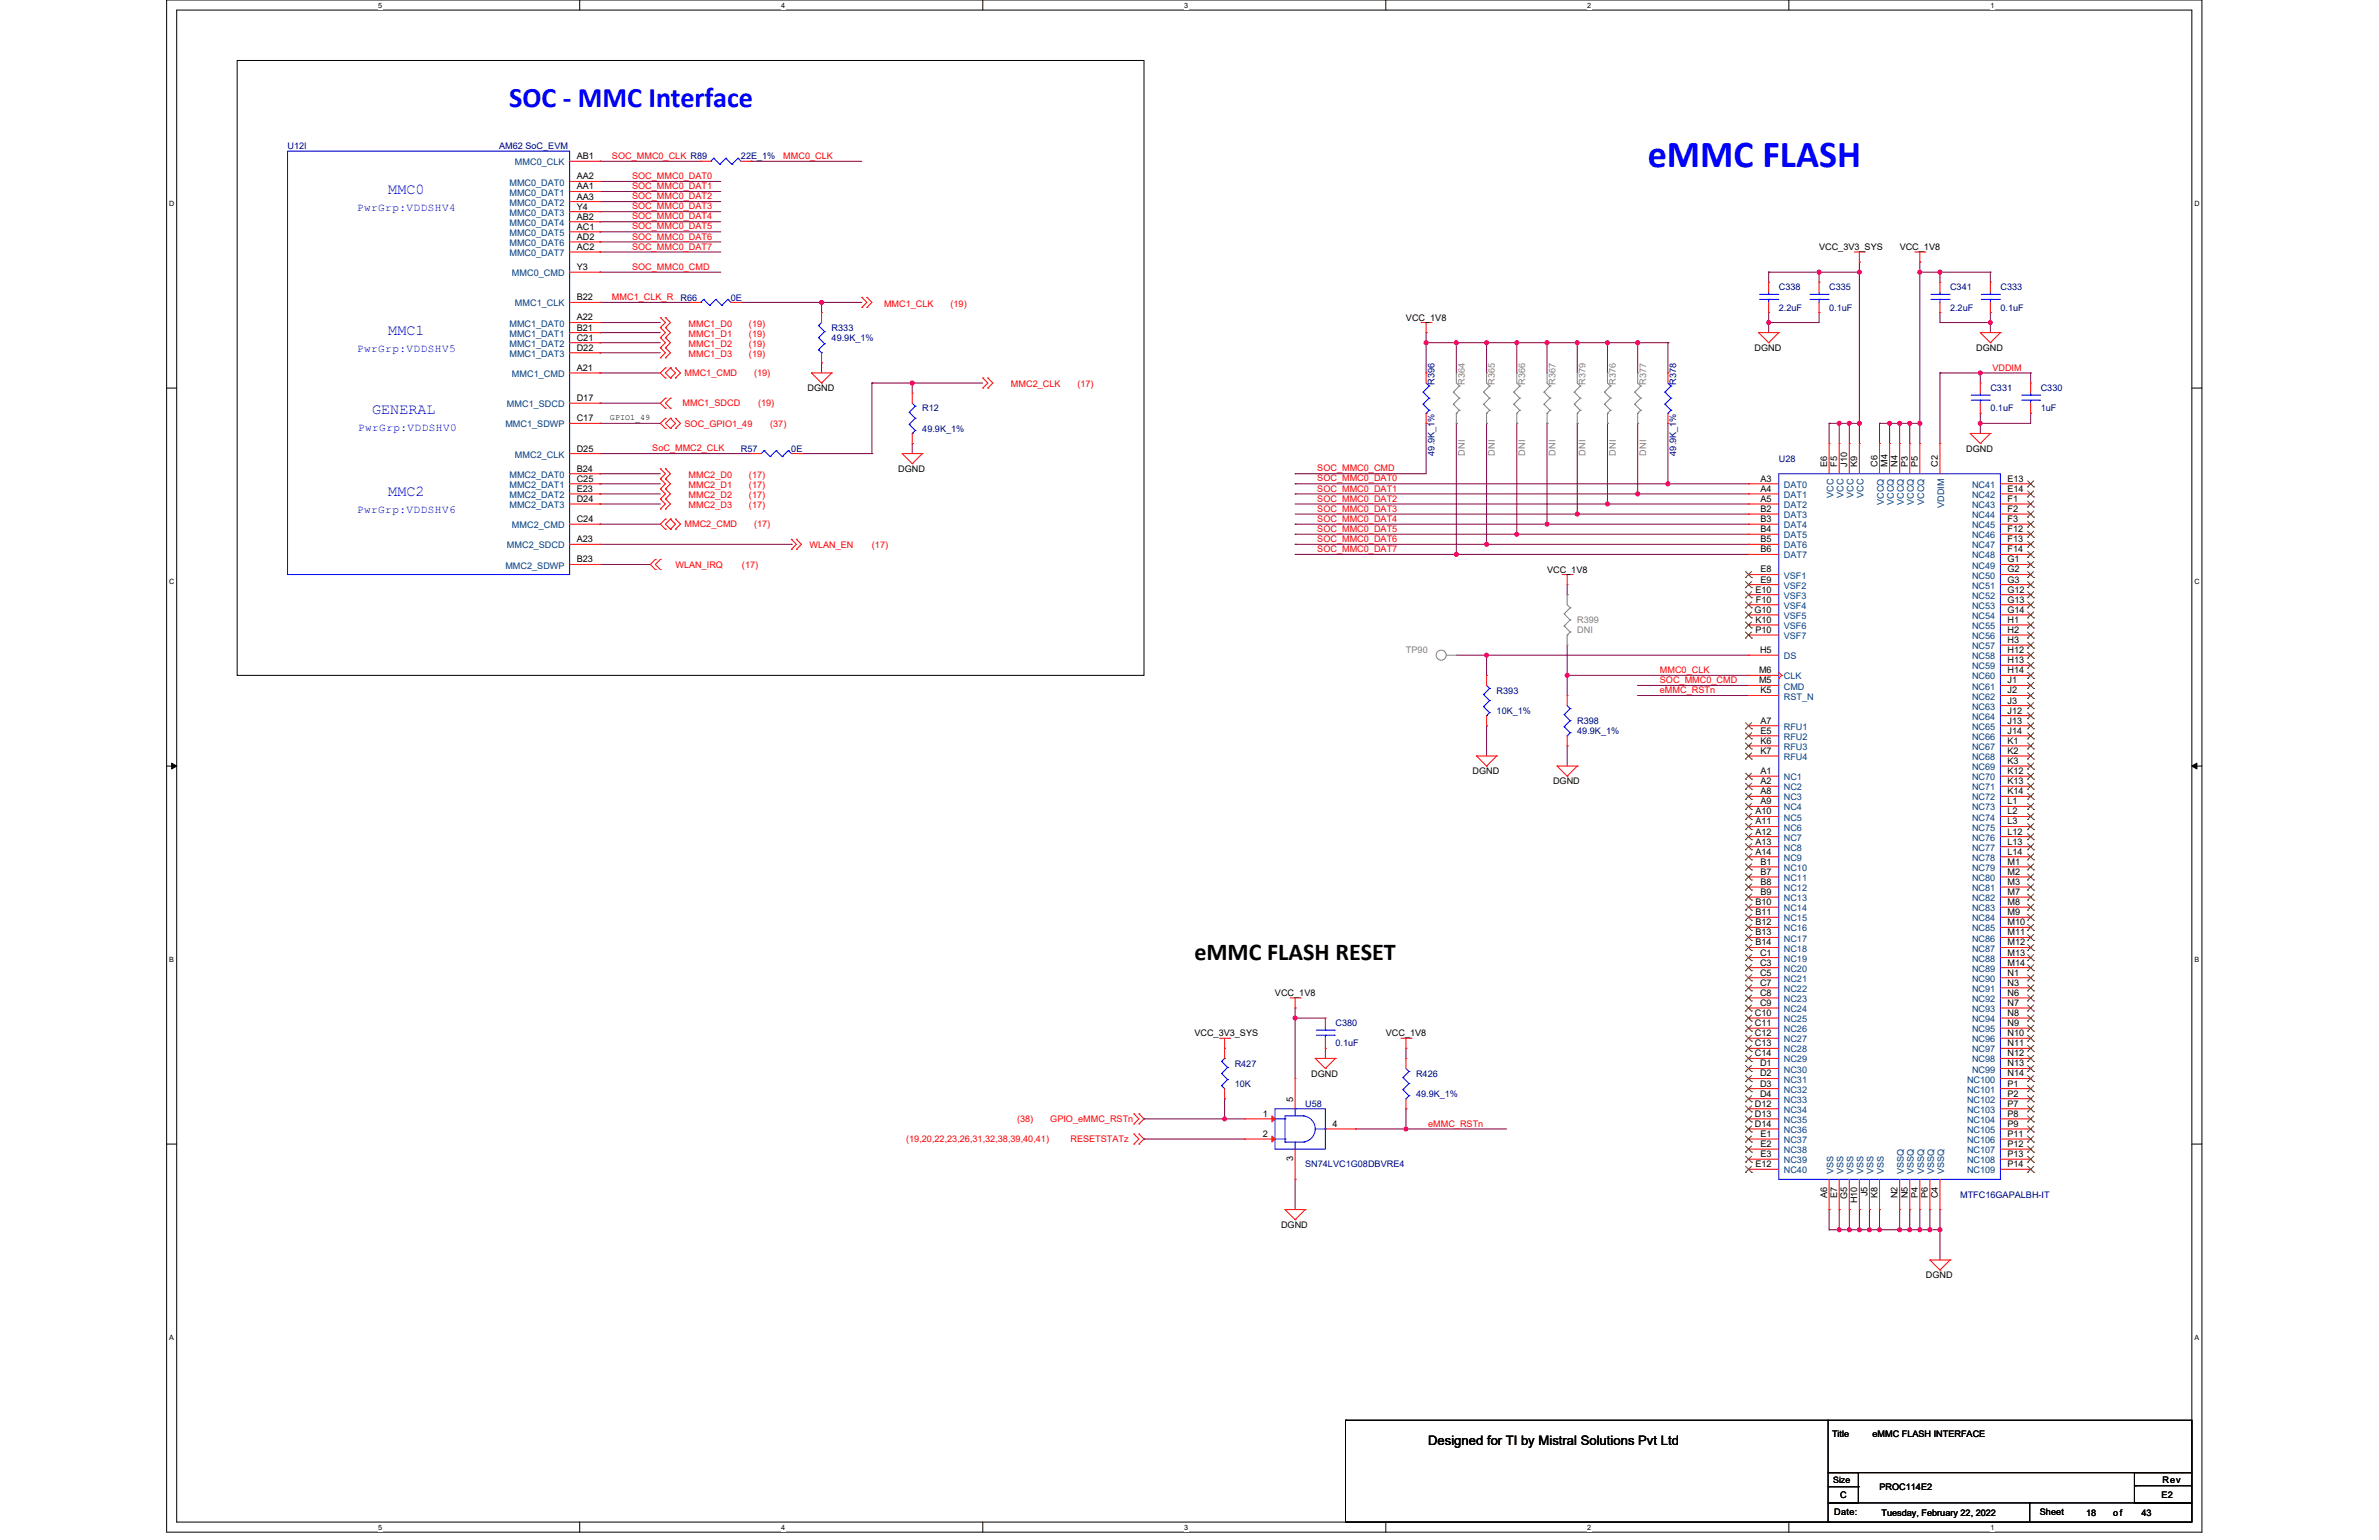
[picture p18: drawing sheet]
<svg xmlns="http://www.w3.org/2000/svg" width="432mm" height="279mm" viewBox="0 0 432 279" stroke-linecap="round" stroke-linejoin="round" font-family="sans-serif">
<defs><g id="words">
<text font-size="6.9" fill="#00f" x="299.1" y="30.4">eMMC FLASH</text>
<text font-size="5.1" fill="#00f" x="92.4" y="19.5">SOC - MMC Interface</text>
<text font-size="4.4" x="216.8" y="174.3">eMMC FLASH RESET</text>
<g font-size="2.7" fill="#00f">
<text x="70.5" y="35.2">MMC0</text>
<text x="70.5" y="60.8">MMC1</text>
<text x="67.6" y="75.1">GENERAL</text>
<text x="70.5" y="90.1">MMC2</text>
</g>
<text font-size="2.4" x="259.2" y="262.2">Designed for TI by Mistral Solutions Pvt Ltd</text>
<g font-size="2" fill="#00f">
<text x="64.8" y="38.2">PwrGrp:VDDSHV4</text>
<text x="64.8" y="63.8">PwrGrp:VDDSHV5</text>
<text x="65" y="78.1">PwrGrp:VDDSHV0</text>
<text x="64.8" y="93.1">PwrGrp:VDDSHV6</text>
</g>
<g font-size="1.6" fill="#000080">
<text x="52.2" y="27.1">U12I</text>
<text x="90.6" y="27.1">AM62 SoC_EVM</text>
<text x="134.5" y="28.9">22E_1%</text>
<text x="322.9" y="52.7">C338</text>
<text x="332" y="52.7">C335</text>
<text x="353.9" y="52.7">C341</text>
<text x="363.1" y="52.7">C333</text>
<text x="123.5" y="54.5">R66</text>
<text x="132.7" y="54.5">0E</text>
<text x="322.9" y="56.3">2.2uF</text>
<text x="332" y="56.3">0.1uF</text>
<text x="353.9" y="56.3">2.2uF</text>
<text x="363.1" y="56.3">0.1uF</text>
<text x="150.9" y="60">R333</text>
<text x="150.9" y="61.8">49.9K_1%</text>
<text x="260.4" y="69.9" transform="rotate(-90 260.4 69.9)">R396</text>
<text x="304.3" y="69.9" transform="rotate(-90 304.3 69.9)">R378</text>
<text x="361.3" y="71">C331</text>
<text x="370.4" y="71">C330</text>
<text x="167.4" y="74.6">R12</text>
<text x="361.3" y="74.6">0.1uF</text>
<text x="370.4" y="74.6">1uF</text>
<text x="134.5" y="82">R57</text>
<text x="143.6" y="82">0E</text>
<text x="167.4" y="78.3">49.9K_1%</text>
<text x="260.4" y="82.7" transform="rotate(-90 260.4 82.7)">49.9K_1%</text>
<text x="304.3" y="82.7" transform="rotate(-90 304.3 82.7)">49.9K_1%</text>
<text x="322.9" y="83.8">U28</text>
<text x="271.6" y="125.8">R393</text>
<text x="271.6" y="129.5">10K_1%</text>
<text x="286.3" y="131.3">R398</text>
<text x="286.3" y="133.2">49.9K_1%</text>
<text x="242.4" y="186.2">C380</text>
<text x="242.4" y="189.9">0.1uF</text>
<text x="224.1" y="193.5">R427</text>
<text x="224.1" y="197.2">10K</text>
<text x="257" y="195.3">R426</text>
<text x="236.9" y="200.8">U58</text>
<text x="257" y="199">49.9K_1%</text>
<text x="236.9" y="211.8">SN74LVC1G08DBVRE4</text>
<text x="355.8" y="217.3">MTFC16GAPALBH-IT</text>
</g>
<g font-size="1.6">
<text x="104.7" y="28.9">AB1</text>
<text x="104.7" y="34.4">AA1</text>
<text x="104.7" y="32.5">AA2</text>
<text x="104.7" y="38">Y4</text>
<text x="104.7" y="36.2">AA3</text>
<text x="104.7" y="39.9">AB2</text>
<text x="104.7" y="41.7">AC1</text>
<text x="104.7" y="43.5">AD2</text>
<text x="104.7" y="45.3">AC2</text>
<text x="330.2" y="45.4">VCC_3V3_SYS</text>
<text x="344.8" y="45.4">VCC_1V8</text>
<text x="104.7" y="49">Y3</text>
<text x="104.7" y="58.1">A22</text>
<text x="104.7" y="60">B21</text>
<text x="104.7" y="54.5">B22</text>
<text x="255.2" y="58.2">VCC_1V8</text>
<text x="104.7" y="61.8">C21</text>
<text x="104.7" y="63.6">D22</text>
<text x="318.5" y="63.7">DGND</text>
<text x="358.7" y="63.7">DGND</text>
<text x="104.7" y="67.3">A21</text>
<text x="146.6" y="71">DGND</text>
<text x="104.7" y="76.4">C17</text>
<text x="104.7" y="72.8">D17</text>
<text x="104.7" y="81.9">D25</text>
<text x="356.9" y="82">DGND</text>
<text x="104.7" y="85.6">B24</text>
<text x="104.7" y="87.4">C25</text>
<text x="104.7" y="89.2">E23</text>
<text x="163" y="85.6">DGND</text>
<text x="319.5" y="87.4">A3</text>
<text x="319.5" y="89.2">A4</text>
<text x="331.6" y="84.7" transform="rotate(-90 331.6 84.7)">E6</text>
<text x="333.5" y="84.7" transform="rotate(-90 333.5 84.7)">F5</text>
<text x="335.3" y="84.7" transform="rotate(-90 335.3 84.7)">J10</text>
<text x="337.1" y="84.7" transform="rotate(-90 337.1 84.7)">K9</text>
<text x="340.8" y="84.7" transform="rotate(-90 340.8 84.7)">C6</text>
<text x="342.6" y="84.7" transform="rotate(-90 342.6 84.7)">M4</text>
<text x="344.4" y="84.7" transform="rotate(-90 344.4 84.7)">N4</text>
<text x="346.3" y="84.7" transform="rotate(-90 346.3 84.7)">P3</text>
<text x="348.1" y="84.7" transform="rotate(-90 348.1 84.7)">P5</text>
<text x="351.7" y="84.7" transform="rotate(-90 351.7 84.7)">C2</text>
<text x="364.4" y="89.2">E14</text>
<text x="364.4" y="87.4">E13</text>
<text x="104.7" y="94.7">C24</text>
<text x="104.7" y="91.1">D24</text>
<text x="319.5" y="91.1">A5</text>
<text x="319.5" y="92.9">B2</text>
<text x="319.5" y="94.7">B3</text>
<text x="364.4" y="91.1">F1</text>
<text x="364.4" y="92.9">F2</text>
<text x="364.4" y="94.7">F3</text>
<text x="104.7" y="98.4">A23</text>
<text x="319.5" y="96.6">B4</text>
<text x="319.5" y="98.4">B5</text>
<text x="319.5" y="100.2">B6</text>
<text x="364.4" y="96.6">F12</text>
<text x="364.4" y="98.4">F13</text>
<text x="364.4" y="100.2">F14</text>
<text x="104.7" y="102">B23</text>
<text x="280.8" y="103.9">VCC_1V8</text>
<text x="318.6" y="107.5">E10</text>
<text x="319.5" y="103.9">E8</text>
<text x="319.5" y="105.7">E9</text>
<text x="364.4" y="102">G1</text>
<text x="364.4" y="103.9">G2</text>
<text x="364.4" y="105.7">G3</text>
<text x="364.4" y="107.5">G12</text>
<text x="318.4" y="111.2">G10</text>
<text x="318.6" y="113">K10</text>
<text x="318.7" y="109.4">F10</text>
<text x="364.4" y="109.4">G13</text>
<text x="364.4" y="111.2">G14</text>
<text x="364.4" y="113">H1</text>
<text x="318.6" y="114.8">P10</text>
<text x="319.5" y="118.5">H5</text>
<text x="364.4" y="114.8">H2</text>
<text x="364.4" y="116.7">H3</text>
<text x="364.4" y="118.5">H12</text>
<text x="319.3" y="124">M5</text>
<text x="319.3" y="122.2">M6</text>
<text x="319.5" y="125.8">K5</text>
<text x="364.4" y="120.3">H13</text>
<text x="364.4" y="122.2">H14</text>
<text x="364.4" y="124">J1</text>
<text x="364.4" y="125.8">J2</text>
<text x="319.5" y="131.3">A7</text>
<text x="364.4" y="127.6">J3</text>
<text x="364.4" y="129.5">J12</text>
<text x="364.4" y="131.3">J13</text>
<text x="319.5" y="133.1">E5</text>
<text x="319.5" y="135">K6</text>
<text x="319.5" y="136.8">K7</text>
<text x="364.4" y="133.1">J14</text>
<text x="364.4" y="135">K1</text>
<text x="364.4" y="136.8">K2</text>
<text x="267.3" y="140.5">DGND</text>
<text x="281.9" y="142.3">DGND</text>
<text x="319.5" y="140.4">A1</text>
<text x="319.5" y="142.3">A2</text>
<text x="364.4" y="138.6">K3</text>
<text x="364.4" y="140.4">K12</text>
<text x="364.4" y="142.3">K13</text>
<text x="318.6" y="147.8">A10</text>
<text x="318.6" y="149.6">A11</text>
<text x="319.5" y="144.1">A8</text>
<text x="319.5" y="145.9">A9</text>
<text x="364.4" y="144.1">K14</text>
<text x="364.4" y="145.9">L1</text>
<text x="364.4" y="147.8">L2</text>
<text x="364.4" y="149.6">L3</text>
<text x="318.6" y="151.4">A12</text>
<text x="318.6" y="153.2">A13</text>
<text x="318.6" y="155.1">A14</text>
<text x="364.4" y="151.4">L12</text>
<text x="364.4" y="153.2">L13</text>
<text x="364.4" y="155.1">L14</text>
<text x="319.5" y="156.9">B1</text>
<text x="319.5" y="158.7">B7</text>
<text x="319.5" y="160.6">B8</text>
<text x="364.4" y="156.9">M1</text>
<text x="364.4" y="158.7">M2</text>
<text x="364.4" y="160.6">M3</text>
<text x="318.6" y="164.2">B10</text>
<text x="318.6" y="166">B11</text>
<text x="318.6" y="167.9">B12</text>
<text x="319.5" y="162.4">B9</text>
<text x="364.4" y="162.4">M7</text>
<text x="364.4" y="164.2">M8</text>
<text x="364.4" y="166">M9</text>
<text x="364.4" y="167.9">M10</text>
<text x="318.6" y="169.7">B13</text>
<text x="318.6" y="171.5">B14</text>
<text x="319.5" y="173.4">C1</text>
<text x="364.4" y="169.7">M11</text>
<text x="364.4" y="171.5">M12</text>
<text x="364.4" y="173.4">M13</text>
<text x="319.5" y="175.2">C3</text>
<text x="319.5" y="177">C5</text>
<text x="319.5" y="178.8">C7</text>
<text x="364.4" y="175.2">M14</text>
<text x="364.4" y="177">N1</text>
<text x="364.4" y="178.8">N3</text>
<text x="231.4" y="180.7">VCC_1V8</text>
<text x="318.5" y="184.3">C10</text>
<text x="319.5" y="180.7">C8</text>
<text x="319.5" y="182.5">C9</text>
<text x="364.4" y="180.7">N6</text>
<text x="364.4" y="182.5">N7</text>
<text x="364.4" y="184.3">N8</text>
<text x="216.8" y="188">VCC_3V3_SYS</text>
<text x="251.5" y="188">VCC_1V8</text>
<text x="318.5" y="186.2">C11</text>
<text x="318.5" y="188">C12</text>
<text x="318.5" y="189.8">C13</text>
<text x="318.5" y="191.6">C14</text>
<text x="364.4" y="186.2">N9</text>
<text x="364.4" y="188">N10</text>
<text x="364.4" y="189.8">N11</text>
<text x="364.4" y="191.6">N12</text>
<text x="238" y="195.3">DGND</text>
<text x="319.5" y="193.5">D1</text>
<text x="319.5" y="195.3">D2</text>
<text x="319.5" y="197.1">D3</text>
<text x="364.4" y="193.5">N13</text>
<text x="364.4" y="195.3">N14</text>
<text x="364.4" y="197.1">P1</text>
<text x="229.2" y="202.6">1</text>
<text x="234.7" y="199.9" transform="rotate(-90 234.7 199.9)">5</text>
<text x="318.5" y="200.8">D12</text>
<text x="318.5" y="202.6">D13</text>
<text x="319.5" y="199">D4</text>
<text x="364.4" y="199">P2</text>
<text x="364.4" y="200.8">P7</text>
<text x="364.4" y="202.6">P8</text>
<text x="229.2" y="206.3">2</text>
<text x="241.8" y="204.5">4</text>
<text x="318.5" y="204.5">D14</text>
<text x="319.5" y="206.3">E1</text>
<text x="319.5" y="208.1">E2</text>
<text x="319.5" y="209.9">E3</text>
<text x="364.4" y="204.5">P9</text>
<text x="364.4" y="206.3">P11</text>
<text x="364.4" y="208.1">P12</text>
<text x="364.4" y="209.9">P13</text>
<text x="234.7" y="210.7" transform="rotate(-90 234.7 210.7)">3</text>
<text x="318.6" y="211.8">E12</text>
<text x="364.4" y="211.8">P14</text>
<text x="331.6" y="217.3" transform="rotate(-90 331.6 217.3)">A6</text>
<text x="333.5" y="217.3" transform="rotate(-90 333.5 217.3)">E7</text>
<text x="335.3" y="217.5" transform="rotate(-90 335.3 217.5)">G5</text>
<text x="337.1" y="218.3" transform="rotate(-90 337.1 218.3)">H10</text>
<text x="338.9" y="217" transform="rotate(-90 338.9 217)">J5</text>
<text x="340.8" y="217.3" transform="rotate(-90 340.8 217.3)">K8</text>
<text x="344.4" y="217.4" transform="rotate(-90 344.4 217.4)">N2</text>
<text x="346.3" y="217.4" transform="rotate(-90 346.3 217.4)">N5</text>
<text x="348.1" y="217.3" transform="rotate(-90 348.1 217.3)">P4</text>
<text x="349.9" y="217.3" transform="rotate(-90 349.9 217.3)">P6</text>
<text x="351.7" y="217.4" transform="rotate(-90 351.7 217.4)">C4</text>
<text x="232.5" y="222.8">DGND</text>
<text x="349.6" y="231.9">DGND</text>
<text x="332.5" y="260.6">Title</text>
<text x="339.9" y="260.6">eMMC FLASH INTERFACE</text>
<text x="332.7" y="269">Size</text>
<text x="392.5" y="269">Rev</text>
<text x="332.9" y="274.9">Date:</text>
<text x="334" y="271.8">C</text>
<text x="341.1" y="270.3">PROC114E2</text>
<text x="341.5" y="275.1">Tuesday, February 22, 2022</text>
<text x="370.2" y="274.9">Sheet</text>
<text x="378.6" y="275.1">18</text>
<text x="383.6" y="275.1">of</text>
<text x="388.7" y="275.1">43</text>
<text x="392.3" y="271.8">E2</text>
</g>
<g font-size="1.6" fill="#f00">
<text x="111.1" y="28.8">SOC_MMC0_CLK R89</text>
<text x="142.2" y="28.8">MMC0_CLK</text>
<text x="114.7" y="32.5">SOC_MMC0_DAT0</text>
<text x="114.7" y="34.3">SOC_MMC0_DAT1</text>
<text x="114.7" y="36.1">SOC_MMC0_DAT2</text>
<text x="114.7" y="38">SOC_MMC0_DAT3</text>
<text x="114.7" y="39.8">SOC_MMC0_DAT4</text>
<text x="114.7" y="41.6">SOC_MMC0_DAT5</text>
<text x="114.7" y="43.5">SOC_MMC0_DAT6</text>
<text x="114.7" y="45.3">SOC_MMC0_DAT7</text>
<text x="114.7" y="48.9">SOC_MMC0_CMD</text>
<text x="111.1" y="54.4">MMC1_CLK_R</text>
<text x="125" y="59.3">MMC1_D0</text>
<text x="135.9" y="59.3">(19)</text>
<text x="160.5" y="55.6">MMC1_CLK</text>
<text x="172.5" y="55.6">(19)</text>
<text x="125" y="61.1">MMC1_D1</text>
<text x="125" y="62.9">MMC1_D2</text>
<text x="125" y="64.8">MMC1_D3</text>
<text x="135.9" y="61.1">(19)</text>
<text x="135.9" y="62.9">(19)</text>
<text x="135.9" y="64.8">(19)</text>
<text x="124.2" y="68.2">MMC1_CMD</text>
<text x="136.9" y="68.2">(19)</text>
<text x="183.5" y="70.2">MMC2_CLK</text>
<text x="195.6" y="70.2">(17)</text>
<text x="361.6" y="67.3">VDDIM</text>
<text x="123.9" y="73.7">MMC1_SDCD</text>
<text x="124.2" y="77.4">SOC_GPIO1_49</text>
<text x="137.6" y="73.7">(19)</text>
<text x="139.8" y="77.4">(37)</text>
<text x="118.4" y="81.9">SoC_MMC2_CLK</text>
<text x="125" y="86.7">MMC2_D0</text>
<text x="125" y="88.5">MMC2_D1</text>
<text x="135.9" y="86.7">(17)</text>
<text x="135.9" y="88.5">(17)</text>
<text x="239.1" y="87.4">SOC_MMC0_DAT0</text>
<text x="239.1" y="89.2">SOC_MMC0_DAT1</text>
<text x="239.1" y="85.5">SOC_MMC0_CMD</text>
<text x="124.2" y="95.7">MMC2_CMD</text>
<text x="125" y="90.4">MMC2_D2</text>
<text x="125" y="92.2">MMC2_D3</text>
<text x="135.9" y="90.4">(17)</text>
<text x="135.9" y="92.2">(17)</text>
<text x="136.9" y="95.7">(17)</text>
<text x="239.1" y="91">SOC_MMC0_DAT2</text>
<text x="239.1" y="92.8">SOC_MMC0_DAT3</text>
<text x="239.1" y="94.7">SOC_MMC0_DAT4</text>
<text x="146.9" y="99.5">WLAN_EN</text>
<text x="158.3" y="99.5">(17)</text>
<text x="239.1" y="96.5">SOC_MMC0_DAT5</text>
<text x="239.1" y="98.3">SOC_MMC0_DAT6</text>
<text x="239.1" y="100.2">SOC_MMC0_DAT7</text>
<text x="122.6" y="103">WLAN_IRQ</text>
<text x="134.7" y="103">(17)</text>
<text x="301.3" y="125.8">eMMC_RSTn</text>
<text x="301.3" y="122.1">MMC0_CLK</text>
<text x="301.3" y="123.9">SOC_MMC0_CMD</text>
<text x="184.6" y="203.6">(38)</text>
<text x="190.6" y="203.6">GPIO_eMMC_RSTn</text>
<text x="164.5" y="207.2">(19,20,22,23,26,31,32,38,39,40,41)</text>
<text x="194.3" y="207.2">RESETSTATz</text>
<text x="259.2" y="204.4">eMMC_RSTn</text>
</g>
<g font-size="1.6" fill="#004080">
<text x="92.5" y="35.5">MMC0_DAT1</text>
<text x="92.5" y="33.7">MMC0_DAT0</text>
<text x="93.5" y="30">MMC0_CLK</text>
<text x="92.5" y="39.1">MMC0_DAT3</text>
<text x="92.5" y="37.3">MMC0_DAT2</text>
<text x="92.5" y="41">MMC0_DAT4</text>
<text x="92.5" y="42.8">MMC0_DAT5</text>
<text x="92.5" y="44.6">MMC0_DAT6</text>
<text x="92.5" y="46.5">MMC0_DAT7</text>
<text x="92.9" y="50.1">MMC0_CMD</text>
<text x="92.5" y="59.3">MMC1_DAT0</text>
<text x="93.5" y="55.6">MMC1_CLK</text>
<text x="92.5" y="61.1">MMC1_DAT1</text>
<text x="92.5" y="62.9">MMC1_DAT2</text>
<text x="92.5" y="64.8">MMC1_DAT3</text>
<text x="92.9" y="68.4">MMC1_CMD</text>
<text x="91.7" y="77.6">MMC1_SDWP</text>
<text x="92" y="73.9">MMC1_SDCD</text>
<text x="93.5" y="83">MMC2_CLK</text>
<text x="92.5" y="86.7">MMC2_DAT0</text>
<text x="92.5" y="88.5">MMC2_DAT1</text>
<text x="323.8" y="88.5">DAT0</text>
<text x="357.9" y="88.5">NC41</text>
<text x="92.5" y="90.4">MMC2_DAT2</text>
<text x="92.5" y="92.2">MMC2_DAT3</text>
<text x="92.9" y="95.8">MMC2_CMD</text>
<text x="323.8" y="90.4">DAT1</text>
<text x="323.8" y="92.2">DAT2</text>
<text x="323.8" y="94">DAT3</text>
<text x="323.8" y="95.8">DAT4</text>
<text x="332.8" y="90.4" transform="rotate(-90 332.8 90.4)">VCC</text>
<text x="334.6" y="90.4" transform="rotate(-90 334.6 90.4)">VCC</text>
<text x="336.4" y="90.4" transform="rotate(-90 336.4 90.4)">VCC</text>
<text x="338.2" y="90.4" transform="rotate(-90 338.2 90.4)">VCC</text>
<text x="341.9" y="91.6" transform="rotate(-90 341.9 91.6)">VCCQ</text>
<text x="343.7" y="91.6" transform="rotate(-90 343.7 91.6)">VCCQ</text>
<text x="345.6" y="91.6" transform="rotate(-90 345.6 91.6)">VCCQ</text>
<text x="347.4" y="91.6" transform="rotate(-90 347.4 91.6)">VCCQ</text>
<text x="349.2" y="91.6" transform="rotate(-90 349.2 91.6)">VCCQ</text>
<text x="352.9" y="92.2" transform="rotate(-90 352.9 92.2)">VDDIM</text>
<text x="357.9" y="92.2">NC43</text>
<text x="357.9" y="94">NC44</text>
<text x="357.9" y="95.8">NC45</text>
<text x="357.9" y="90.4">NC42</text>
<text x="92" y="99.5">MMC2_SDCD</text>
<text x="323.8" y="97.7">DAT5</text>
<text x="323.8" y="99.5">DAT6</text>
<text x="323.8" y="101.3">DAT7</text>
<text x="357.9" y="97.7">NC46</text>
<text x="357.9" y="99.5">NC47</text>
<text x="357.9" y="101.3">NC48</text>
<text x="91.7" y="103.2">MMC2_SDWP</text>
<text x="323.8" y="105">VSF1</text>
<text x="323.8" y="106.8">VSF2</text>
<text x="357.9" y="103.2">NC49</text>
<text x="357.9" y="105">NC50</text>
<text x="357.9" y="106.8">NC51</text>
<text x="323.8" y="108.6">VSF3</text>
<text x="323.8" y="110.5">VSF4</text>
<text x="323.8" y="112.3">VSF5</text>
<text x="357.9" y="108.6">NC52</text>
<text x="357.9" y="110.5">NC53</text>
<text x="357.9" y="112.3">NC54</text>
<text x="323.8" y="119.6">DS</text>
<text x="323.8" y="114.1">VSF6</text>
<text x="323.8" y="116">VSF7</text>
<text x="357.9" y="114.1">NC55</text>
<text x="357.9" y="116">NC56</text>
<text x="357.9" y="117.8">NC57</text>
<text x="357.9" y="119.6">NC58</text>
<text x="323.8" y="125.1">CMD</text>
<text x="323.8" y="123.3">CLK</text>
<text x="357.9" y="121.4">NC59</text>
<text x="357.9" y="123.3">NC60</text>
<text x="357.9" y="125.1">NC61</text>
<text x="323.8" y="126.9">RST_N</text>
<text x="357.9" y="126.9">NC62</text>
<text x="357.9" y="128.8">NC63</text>
<text x="357.9" y="130.6">NC64</text>
<text x="323.8" y="132.4">RFU1</text>
<text x="323.8" y="134.2">RFU2</text>
<text x="323.8" y="136.1">RFU3</text>
<text x="323.8" y="137.9">RFU4</text>
<text x="357.9" y="132.4">NC65</text>
<text x="357.9" y="134.2">NC66</text>
<text x="357.9" y="136.1">NC67</text>
<text x="357.9" y="137.9">NC68</text>
<text x="323.8" y="141.6">NC1</text>
<text x="323.8" y="143.4">NC2</text>
<text x="357.9" y="139.7">NC69</text>
<text x="357.9" y="141.6">NC70</text>
<text x="357.9" y="143.4">NC71</text>
<text x="323.8" y="145.2">NC3</text>
<text x="323.8" y="147">NC4</text>
<text x="323.8" y="148.9">NC5</text>
<text x="357.9" y="145.2">NC72</text>
<text x="357.9" y="147">NC73</text>
<text x="357.9" y="148.9">NC74</text>
<text x="323.8" y="150.7">NC6</text>
<text x="323.8" y="152.5">NC7</text>
<text x="323.8" y="154.4">NC8</text>
<text x="357.9" y="150.7">NC75</text>
<text x="357.9" y="152.5">NC76</text>
<text x="357.9" y="154.4">NC77</text>
<text x="323.8" y="156.2">NC9</text>
<text x="323.8" y="158">NC10</text>
<text x="323.8" y="159.8">NC11</text>
<text x="323.8" y="161.7">NC12</text>
<text x="357.9" y="156.2">NC78</text>
<text x="357.9" y="158">NC79</text>
<text x="357.9" y="159.8">NC80</text>
<text x="357.9" y="161.7">NC81</text>
<text x="323.8" y="163.5">NC13</text>
<text x="323.8" y="165.3">NC14</text>
<text x="323.8" y="167.2">NC15</text>
<text x="357.9" y="163.5">NC82</text>
<text x="357.9" y="165.3">NC83</text>
<text x="357.9" y="167.2">NC84</text>
<text x="323.8" y="169">NC16</text>
<text x="323.8" y="170.8">NC17</text>
<text x="323.8" y="172.7">NC18</text>
<text x="357.9" y="169">NC85</text>
<text x="357.9" y="170.8">NC86</text>
<text x="357.9" y="172.7">NC87</text>
<text x="323.8" y="174.5">NC19</text>
<text x="323.8" y="176.3">NC20</text>
<text x="323.8" y="178.1">NC21</text>
<text x="323.8" y="180">NC22</text>
<text x="357.9" y="174.5">NC88</text>
<text x="357.9" y="176.3">NC89</text>
<text x="357.9" y="178.1">NC90</text>
<text x="357.9" y="180">NC91</text>
<text x="323.8" y="181.8">NC23</text>
<text x="323.8" y="183.6">NC24</text>
<text x="323.8" y="185.5">NC25</text>
<text x="357.9" y="181.8">NC92</text>
<text x="357.9" y="183.6">NC93</text>
<text x="357.9" y="185.5">NC94</text>
<text x="323.8" y="187.3">NC26</text>
<text x="323.8" y="189.1">NC27</text>
<text x="323.8" y="190.9">NC28</text>
<text x="357.9" y="187.3">NC95</text>
<text x="357.9" y="189.1">NC96</text>
<text x="357.9" y="190.9">NC97</text>
<text x="323.8" y="192.8">NC29</text>
<text x="323.8" y="194.6">NC30</text>
<text x="323.8" y="196.4">NC31</text>
<text x="357" y="196.4">NC100</text>
<text x="357.9" y="192.8">NC98</text>
<text x="357.9" y="194.6">NC99</text>
<text x="323.8" y="198.3">NC32</text>
<text x="323.8" y="200.1">NC33</text>
<text x="323.8" y="201.9">NC34</text>
<text x="323.8" y="203.7">NC35</text>
<text x="357" y="198.3">NC101</text>
<text x="357" y="200.1">NC102</text>
<text x="357" y="201.9">NC103</text>
<text x="357" y="203.7">NC104</text>
<text x="323.8" y="205.6">NC36</text>
<text x="323.8" y="207.4">NC37</text>
<text x="323.8" y="209.2">NC38</text>
<text x="357" y="205.6">NC105</text>
<text x="357" y="207.4">NC106</text>
<text x="357" y="209.2">NC107</text>
<text x="323.8" y="211.1">NC39</text>
<text x="323.8" y="212.9">NC40</text>
<text x="332.8" y="213.1" transform="rotate(-90 332.8 213.1)">VSS</text>
<text x="334.6" y="213.1" transform="rotate(-90 334.6 213.1)">VSS</text>
<text x="336.4" y="213.1" transform="rotate(-90 336.4 213.1)">VSS</text>
<text x="338.2" y="213.1" transform="rotate(-90 338.2 213.1)">VSS</text>
<text x="340.1" y="213.1" transform="rotate(-90 340.1 213.1)">VSS</text>
<text x="341.9" y="213.1" transform="rotate(-90 341.9 213.1)">VSS</text>
<text x="345.6" y="213.1" transform="rotate(-90 345.6 213.1)">VSSQ</text>
<text x="347.4" y="213.1" transform="rotate(-90 347.4 213.1)">VSSQ</text>
<text x="349.2" y="213.1" transform="rotate(-90 349.2 213.1)">VSSQ</text>
<text x="351" y="213.1" transform="rotate(-90 351 213.1)">VSSQ</text>
<text x="352.9" y="213.1" transform="rotate(-90 352.9 213.1)">VSSQ</text>
<text x="357" y="211.1">NC108</text>
<text x="357" y="212.9">NC109</text>
</g>
<g font-size="1.6" fill="#808080">
<text x="265.8" y="69.9" transform="rotate(-90 265.8 69.9)">R364</text>
<text x="271.3" y="69.9" transform="rotate(-90 271.3 69.9)">R365</text>
<text x="276.8" y="69.9" transform="rotate(-90 276.8 69.9)">R366</text>
<text x="282.3" y="69.9" transform="rotate(-90 282.3 69.9)">R367</text>
<text x="287.8" y="69.9" transform="rotate(-90 287.8 69.9)">R379</text>
<text x="293.3" y="69.9" transform="rotate(-90 293.3 69.9)">R376</text>
<text x="298.8" y="69.9" transform="rotate(-90 298.8 69.9)">R377</text>
<text x="265.8" y="82.7" transform="rotate(-90 265.8 82.7)">DNI</text>
<text x="271.3" y="82.7" transform="rotate(-90 271.3 82.7)">DNI</text>
<text x="276.8" y="82.7" transform="rotate(-90 276.8 82.7)">DNI</text>
<text x="282.3" y="82.7" transform="rotate(-90 282.3 82.7)">DNI</text>
<text x="287.8" y="82.7" transform="rotate(-90 287.8 82.7)">DNI</text>
<text x="293.3" y="82.7" transform="rotate(-90 293.3 82.7)">DNI</text>
<text x="298.8" y="82.7" transform="rotate(-90 298.8 82.7)">DNI</text>
<text x="286.3" y="113">R399</text>
<text x="255.2" y="118.5">TP90</text>
<text x="286.3" y="114.9">DNI</text>
</g>
<text font-size="1.5" x="110.7" y="76.2">GPIO1_49</text>
<g font-size="1.3">
<text x="68.6" y="1.4">5</text>
<text x="141.8" y="1.4">4</text>
<text x="215" y="1.4">3</text>
<text x="288.1" y="1.4">2</text>
<text x="361.3" y="1.4">1</text>
<text x="30.7" y="37.3">D</text>
<text x="398.3" y="37.3">D</text>
<text x="30.7" y="105.9">C</text>
<text x="398.3" y="105.9">C</text>
<text x="30.7" y="174.5">B</text>
<text x="398.3" y="174.5">B</text>
<text x="30.7" y="243">A</text>
<text x="398.3" y="243">A</text>
<text x="68.6" y="277.5">5</text>
<text x="141.8" y="277.5">4</text>
<text x="215" y="277.5">3</text>
<text x="288.1" y="277.5">2</text>
<text x="361.3" y="277.5">1</text>
</g>
</g></defs>
<path d="M30.2 0h369.5v278h-369.5zM32.1 1.8h365.7v274.3h-365.7z" fill="none" stroke="#000" stroke-width=".18"/>
<g fill="#fff">
<path d="M68.7 .2h.7v1.4h-.7z"/>
<path d="M68.7 276.3h.7v1.5h-.7z"/>
</g>
<path d="M105.2 0v1.8M105.2 276.1v1.9" fill="none" stroke="#000" stroke-width=".18"/>
<g fill="#fff">
<path d="M141.8 .2h.7v1.4h-.7z"/>
<path d="M141.8 276.3h.7v1.5h-.7z"/>
</g>
<path d="M178.4 0v1.8M178.4 276.1v1.9" fill="none" stroke="#000" stroke-width=".18"/>
<g fill="#fff">
<path d="M215 .2h.7v1.4h-.7z"/>
<path d="M215 276.3h.7v1.5h-.7z"/>
</g>
<path d="M251.5 0v1.8M251.5 276.1v1.9" fill="none" stroke="#000" stroke-width=".18"/>
<g fill="#fff">
<path d="M288.1 .2h.7v1.4h-.7z"/>
<path d="M288.1 276.3h.7v1.5h-.7z"/>
</g>
<path d="M324.7 0v1.8M324.7 276.1v1.9" fill="none" stroke="#000" stroke-width=".18"/>
<g fill="#fff">
<path d="M361.3 .2h.7v1.4h-.7z"/>
<path d="M361.3 276.3h.7v1.5h-.7z"/>
<path d="M30.7 36.1h1v1.5h-1z"/>
<path d="M398.3 36.1h.9v1.5h-.9z"/>
<path d="M30.7 104.7h1v1.5h-1z"/>
<path d="M398.3 104.7h.9v1.5h-.9z"/>
</g>
<path d="M30.2 70.4h1.9M397.8 70.4h1.9" fill="none" stroke="#000" stroke-width=".18"/>
<g fill="#fff">
<path d="M30.7 173.3h.9v1.4h-.9z"/>
<path d="M398.3 173.3h.9v1.4h-.9z"/>
</g>
<path d="M30.2 139h1.9M31.2 138.5l.9 .5-.9 .5zM397.8 139l.9-.5v1zM397.8 139h1.9" fill="none" stroke="#000" stroke-width=".18"/>
<path d="M31.2 138.5l.9 .5-.9 .5zM397.8 139l.9-.5v1z" fill="#000"/>
<g fill="#fff">
<path d="M30.7 241.9h.9v1.4h-.9z"/>
<path d="M398.3 241.9h.9v1.4h-.9z"/>
</g>
<path d="M43 11h164.6v111.5h-164.6zM30.2 207.6h1.9M397.8 207.6h1.9" fill="none" stroke="#000" stroke-width=".18"/>
<path d="M235.1 184.7h.1M235.1 184.7h5.5M335.7 223.1h.1M335.7 223.1h1.8" fill="none" stroke="#800040" stroke-width=".18"/>
<circle cx="235.1" cy="184.7" r=".37" fill="#f0f"/>
<circle cx="235.1" cy="184.7" r=".37" fill="none" stroke="#f0f" stroke-width=".18"/>
<path d="M235.1 182.9h.1M235.1 182.9v1.8M207.6 206.7h.1M207.6 203h.1M207.6 206.7h18.3M207.6 203h14.7" fill="none" stroke="#800040" stroke-width=".18"/>
<circle cx="222.3" cy="203" r=".37" fill="#f0f"/>
<circle cx="222.3" cy="203" r=".37" fill="none" stroke="#f0f" stroke-width=".18"/>
<g fill="none" stroke="#800040" stroke-width=".18">
<path d="M264.3 62.2h.1M264.3 62.2h5.5M235.1 87.8h.1M235.1 89.6h.1M235.1 95.1h.1M235.1 96.9h.1M235.1 98.8h.1M235.1 86h.1M235.1 87.8h67.6M235.1 89.6h62.1M235.1 91.4h56.7M235.1 93.3h51.2"/>
<path d="M235.1 95.1h45.7M235.1 96.9h40.2M235.1 98.8h34.7M235.1 86h23.7M286.3 93.3h.1M291.8 91.4h.1M235.1 100.6h.1M235.1 100.6h29.2M284.4 135.3h.1M284.4 122.5h.1M284.4 122.5v3.7M284.4 135.3v3.7"/>
<path d="M222.3 199.3h.1M222.3 199.3v3.7M235.1 184.7h.1M235.1 184.7v11M240.6 190.2h.1M240.6 190.2v1.8M235.1 214h.1M235.1 214v5.5M246 204.8h.1M246 204.8h9.2"/>
</g>
<circle cx="269.8" cy="62.2" r=".37" fill="#f0f"/>
<circle cx="269.8" cy="62.2" r=".37" fill="none" stroke="#f0f" stroke-width=".18"/>
<path d="M269.8 62.2h.1M269.8 62.2h11M275.3 62.2h.1" fill="none" stroke="#800040" stroke-width=".18"/>
<circle cx="275.3" cy="62.2" r=".37" fill="#f0f"/>
<circle cx="275.3" cy="62.2" r=".37" fill="none" stroke="#f0f" stroke-width=".18"/>
<path d="M264.3 62.2h.1M264.3 62.2v5.5M269.8 62.2h.1M269.8 62.2v5.5M275.3 62.2h.1M275.3 62.2v5.5M286.3 62.2h.1M286.3 62.2h16.4M291.8 62.2h.1M291.8 62.2v5.5M302.7 62.2h.1" fill="none" stroke="#800040" stroke-width=".18"/>
<circle cx="291.8" cy="62.2" r=".37" fill="#f0f"/>
<circle cx="291.8" cy="62.2" r=".37" fill="none" stroke="#f0f" stroke-width=".18"/>
<path d="M297.2 62.2h.1M297.2 62.2v5.5" fill="none" stroke="#800040" stroke-width=".18"/>
<circle cx="297.2" cy="62.2" r=".37" fill="#f0f"/>
<circle cx="297.2" cy="62.2" r=".37" fill="none" stroke="#f0f" stroke-width=".18"/>
<path d="M280.8 62.2h.1M280.8 62.2h5.5M302.7 62.2h.1M302.7 62.2v5.5" fill="none" stroke="#800040" stroke-width=".18"/>
<circle cx="286.3" cy="62.2" r=".37" fill="#f0f"/>
<circle cx="286.3" cy="62.2" r=".37" fill="none" stroke="#f0f" stroke-width=".18"/>
<circle cx="280.8" cy="62.2" r=".37" fill="#f0f"/>
<circle cx="280.8" cy="62.2" r=".37" fill="none" stroke="#f0f" stroke-width=".18"/>
<path d="M258.8 60.4h.1M258.8 62.2h.1M258.8 60.4v7.3M258.8 62.2h5.5M280.8 62.2h.1M280.8 62.2v5.5M286.3 62.2h.1M286.3 62.2v5.5" fill="none" stroke="#800040" stroke-width=".18"/>
<circle cx="264.3" cy="62.2" r=".37" fill="#f0f"/>
<circle cx="264.3" cy="62.2" r=".37" fill="none" stroke="#f0f" stroke-width=".18"/>
<circle cx="258.8" cy="62.2" r=".37" fill="#f0f"/>
<circle cx="258.8" cy="62.2" r=".37" fill="none" stroke="#f0f" stroke-width=".18"/>
<path d="M258.8 76.8h.1M258.8 76.8v9.2M302.7 76.8h.1M302.7 76.8v11M302.7 87.8h.1M302.7 87.8h14.7" fill="none" stroke="#800040" stroke-width=".18"/>
<circle cx="302.7" cy="87.8" r=".37" fill="#f0f"/>
<circle cx="302.7" cy="87.8" r=".37" fill="none" stroke="#f0f" stroke-width=".18"/>
<path d="M297.2 76.8h.1M297.2 76.8v12.8M297.2 89.6h.1M297.2 89.6h20.2" fill="none" stroke="#800040" stroke-width=".18"/>
<circle cx="297.2" cy="89.6" r=".37" fill="#f0f"/>
<circle cx="297.2" cy="89.6" r=".37" fill="none" stroke="#f0f" stroke-width=".18"/>
<path d="M280.8 76.8h.1M280.8 76.8v18.3M280.8 95.1h.1M280.8 95.1h36.6" fill="none" stroke="#800040" stroke-width=".18"/>
<circle cx="280.8" cy="95.1" r=".37" fill="#f0f"/>
<circle cx="280.8" cy="95.1" r=".37" fill="none" stroke="#f0f" stroke-width=".18"/>
<path d="M275.3 76.8h.1M275.3 76.8v20.1M275.3 96.9h.1M275.3 96.9h42.1" fill="none" stroke="#800040" stroke-width=".18"/>
<circle cx="275.3" cy="96.9" r=".37" fill="#f0f"/>
<circle cx="275.3" cy="96.9" r=".37" fill="none" stroke="#f0f" stroke-width=".18"/>
<path d="M269.8 76.8h.1M269.8 76.8v22M269.8 98.8h.1M269.8 98.8h47.6" fill="none" stroke="#800040" stroke-width=".18"/>
<circle cx="269.8" cy="98.8" r=".37" fill="#f0f"/>
<circle cx="269.8" cy="98.8" r=".37" fill="none" stroke="#f0f" stroke-width=".18"/>
<path d="M264.3 76.8h.1M264.3 76.8v23.8M264.3 100.6h.1M264.3 100.6h53.1" fill="none" stroke="#800040" stroke-width=".18"/>
<circle cx="264.3" cy="100.6" r=".37" fill="#f0f"/>
<circle cx="264.3" cy="100.6" r=".37" fill="none" stroke="#f0f" stroke-width=".18"/>
<path d="M352.1 49.4h.1M352.1 49.4v1.8M352.1 49.4h9.2" fill="none" stroke="#800040" stroke-width=".18"/>
<circle cx="352.1" cy="49.4" r=".37" fill="#f0f"/>
<circle cx="352.1" cy="49.4" r=".37" fill="none" stroke="#f0f" stroke-width=".18"/>
<path d="M321 49.4h.1M321 49.4v1.8M321 49.4h9.2M330.2 49.4h.1M330.2 49.4v1.8M352.1 56.7h.1M352.1 56.7v1.8h9.2M361.3 49.4h.1M361.3 58.5h.1M361.3 49.4v1.8" fill="none" stroke="#800040" stroke-width=".18"/>
<circle cx="361.3" cy="58.5" r=".37" fill="#f0f"/>
<circle cx="361.3" cy="58.5" r=".37" fill="none" stroke="#f0f" stroke-width=".18"/>
<path d="M321 56.7h.1M321 56.7v1.8M361.3 56.7h.1M361.3 56.7v1.8" fill="none" stroke="#800040" stroke-width=".18"/>
<circle cx="321" cy="58.5" r=".37" fill="#f0f"/>
<circle cx="321" cy="58.5" r=".37" fill="none" stroke="#f0f" stroke-width=".18"/>
<path d="M321 58.5h.1M321 58.5v1.9M330.2 56.7h.1M330.2 56.7v1.8h-9.2M361.3 58.5h.1M361.3 58.5v1.9M333.8 76.8h.1M333.8 76.8h1.9" fill="none" stroke="#800040" stroke-width=".18"/>
<circle cx="335.7" cy="76.8" r=".37" fill="#f0f"/>
<circle cx="335.7" cy="76.8" r=".37" fill="none" stroke="#f0f" stroke-width=".18"/>
<path d="M337.5 47.5h.1M337.5 47.5v1.9M348.5 47.5h.1M348.5 47.5v1.9M343 76.8h.1M343 76.8h1.8" fill="none" stroke="#800040" stroke-width=".18"/>
<circle cx="344.8" cy="76.8" r=".37" fill="#f0f"/>
<circle cx="344.8" cy="76.8" r=".37" fill="none" stroke="#f0f" stroke-width=".18"/>
<path d="M344.8 76.8h.1M344.8 76.8h3.7M344.8 76.8v3.7M346.6 76.8h.1M346.6 76.8v3.7" fill="none" stroke="#800040" stroke-width=".18"/>
<circle cx="346.6" cy="76.8" r=".37" fill="#f0f"/>
<circle cx="346.6" cy="76.8" r=".37" fill="none" stroke="#f0f" stroke-width=".18"/>
<path d="M341.1 76.8h.1M341.1 76.8v3.7M341.1 76.8h1.9M343 76.8h.1M343 76.8v3.7M348.5 76.8h.1M348.5 76.8v3.7" fill="none" stroke="#800040" stroke-width=".18"/>
<circle cx="343" cy="76.8" r=".37" fill="#f0f"/>
<circle cx="343" cy="76.8" r=".37" fill="none" stroke="#f0f" stroke-width=".18"/>
<path d="M359.4 67.7h.1M359.4 75h.1M359.4 76.8h.1M359.4 67.7h9.2M359.4 75v1.8M359.4 76.8h9.2" fill="none" stroke="#800040" stroke-width=".18"/>
<circle cx="359.4" cy="76.8" r=".37" fill="#f0f"/>
<circle cx="359.4" cy="76.8" r=".37" fill="none" stroke="#f0f" stroke-width=".18"/>
<path d="M352.1 67.7h.1M352.1 67.7h7.3M359.4 76.8h.1M359.4 76.8v1.8M368.6 75h.1M368.6 75v1.8" fill="none" stroke="#800040" stroke-width=".18"/>
<circle cx="359.4" cy="67.7" r=".37" fill="#f0f"/>
<circle cx="359.4" cy="67.7" r=".37" fill="none" stroke="#f0f" stroke-width=".18"/>
<path d="M352.1 67.7h.1M352.1 67.7v12.8M359.4 67.7h.1M359.4 67.7v1.8M368.6 67.7h.1M368.6 67.7v1.8M284.4 122.5h.1M284.4 122.5h33M297.2 126.2h.1M297.2 126.2h20.2" fill="none" stroke="#800040" stroke-width=".18"/>
<circle cx="284.4" cy="122.5" r=".37" fill="#f0f"/>
<circle cx="284.4" cy="122.5" r=".37" fill="none" stroke="#f0f" stroke-width=".18"/>
<path d="M297.2 124.4h.1M297.2 124.4h20.2M255.2 201.2h.1M255.2 204.8h.1M255.2 201.2v3.6M255.2 204.8h18.3" fill="none" stroke="#800040" stroke-width=".18"/>
<circle cx="255.2" cy="204.8" r=".37" fill="#f0f"/>
<circle cx="255.2" cy="204.8" r=".37" fill="none" stroke="#f0f" stroke-width=".18"/>
<path d="M332 76.8h.1M332 76.8v3.7M333.8 76.8h.1M333.8 76.8v3.7M335.7 76.8h.1M335.7 76.8v3.7M335.7 76.8h1.8M337.5 76.8h.1M337.5 76.8v3.7M341.1 223.1h.1M341.1 223.1h3.7" fill="none" stroke="#800040" stroke-width=".18"/>
<circle cx="344.8" cy="223.1" r=".37" fill="#f0f"/>
<circle cx="344.8" cy="223.1" r=".37" fill="none" stroke="#f0f" stroke-width=".18"/>
<path d="M339.3 219.5h.1M339.3 219.5v3.6M339.3 223.1h.1M339.3 223.1h1.8" fill="none" stroke="#800040" stroke-width=".18"/>
<circle cx="341.1" cy="223.1" r=".37" fill="#f0f"/>
<circle cx="341.1" cy="223.1" r=".37" fill="none" stroke="#f0f" stroke-width=".18"/>
<circle cx="339.3" cy="223.1" r=".37" fill="#f0f"/>
<circle cx="339.3" cy="223.1" r=".37" fill="none" stroke="#f0f" stroke-width=".18"/>
<path d="M350.3 219.5h.1M350.3 219.5v3.6M350.3 223.1h.1M350.3 223.1h1.8" fill="none" stroke="#800040" stroke-width=".18"/>
<circle cx="350.3" cy="223.1" r=".37" fill="#f0f"/>
<circle cx="350.3" cy="223.1" r=".37" fill="none" stroke="#f0f" stroke-width=".18"/>
<path d="M344.8 219.5h.1M344.8 219.5v3.6M344.8 223.1h.1M344.8 223.1h1.8" fill="none" stroke="#800040" stroke-width=".18"/>
<circle cx="346.6" cy="223.1" r=".37" fill="#f0f"/>
<circle cx="346.6" cy="223.1" r=".37" fill="none" stroke="#f0f" stroke-width=".18"/>
<path d="M332 223.1h.1M332 223.1h1.8" fill="none" stroke="#800040" stroke-width=".18"/>
<circle cx="333.8" cy="223.1" r=".37" fill="#f0f"/>
<circle cx="333.8" cy="223.1" r=".37" fill="none" stroke="#f0f" stroke-width=".18"/>
<path d="M332 219.5h.1M332 219.5v3.6M333.8 219.5h.1M333.8 219.5v3.6M335.7 219.5h.1M335.7 219.5v3.6h-1.9M333.8 223.1h.1M337.5 223.1h.1M337.5 223.1h1.8M346.6 223.1h.1M346.6 223.1h3.7M348.5 223.1h.1" fill="none" stroke="#800040" stroke-width=".18"/>
<circle cx="335.7" cy="223.1" r=".37" fill="#f0f"/>
<circle cx="335.7" cy="223.1" r=".37" fill="none" stroke="#f0f" stroke-width=".18"/>
<path d="M337.5 219.5h.1M337.5 219.5v3.6M341.1 219.5h.1M341.1 219.5v3.6M346.6 219.5h.1M346.6 219.5v3.6" fill="none" stroke="#800040" stroke-width=".18"/>
<circle cx="337.5" cy="223.1" r=".37" fill="#f0f"/>
<circle cx="337.5" cy="223.1" r=".37" fill="none" stroke="#f0f" stroke-width=".18"/>
<path d="M348.5 219.5h.1M348.5 219.5v3.6" fill="none" stroke="#800040" stroke-width=".18"/>
<circle cx="348.5" cy="223.1" r=".37" fill="#f0f"/>
<circle cx="348.5" cy="223.1" r=".37" fill="none" stroke="#f0f" stroke-width=".18"/>
<path d="M352.1 219.5h.1M352.1 219.5v9.1M352.1 223.1h.1" fill="none" stroke="#800040" stroke-width=".18"/>
<circle cx="352.1" cy="223.1" r=".37" fill="#f0f"/>
<circle cx="352.1" cy="223.1" r=".37" fill="none" stroke="#f0f" stroke-width=".18"/>
<path d="M348.5 49.4h.1M348.5 49.4h3.6M348.5 49.4v27.4" fill="none" stroke="#800040" stroke-width=".18"/>
<circle cx="348.5" cy="76.8" r=".37" fill="#f0f"/>
<circle cx="348.5" cy="76.8" r=".37" fill="none" stroke="#f0f" stroke-width=".18"/>
<circle cx="348.5" cy="49.4" r=".37" fill="#f0f"/>
<circle cx="348.5" cy="49.4" r=".37" fill="none" stroke="#f0f" stroke-width=".18"/>
<path d="M332 76.8h.1M332 76.8h1.8" fill="none" stroke="#800040" stroke-width=".18"/>
<circle cx="333.8" cy="76.8" r=".37" fill="#f0f"/>
<circle cx="333.8" cy="76.8" r=".37" fill="none" stroke="#f0f" stroke-width=".18"/>
<path d="M330.2 49.4h.1M330.2 49.4h7.3" fill="none" stroke="#800040" stroke-width=".18"/>
<circle cx="330.2" cy="49.4" r=".37" fill="#f0f"/>
<circle cx="330.2" cy="49.4" r=".37" fill="none" stroke="#f0f" stroke-width=".18"/>
<path d="M337.5 49.4h.1M337.5 49.4v27.4" fill="none" stroke="#800040" stroke-width=".18"/>
<circle cx="337.5" cy="76.8" r=".37" fill="#f0f"/>
<circle cx="337.5" cy="76.8" r=".37" fill="none" stroke="#f0f" stroke-width=".18"/>
<circle cx="337.5" cy="49.4" r=".37" fill="#f0f"/>
<circle cx="337.5" cy="49.4" r=".37" fill="none" stroke="#f0f" stroke-width=".18"/>
<path d="M108.9 36.6h.1M108.9 36.6h21.9M134.5 54.9h.1M134.5 54.9h14.6M149.1 54.9h.1M149.1 54.9v1.8M108.9 73.2h.1M108.9 73.2h11M149.1 65.8h.1M149.1 65.8v1.9" fill="none" stroke="#800040" stroke-width=".18"/>
<circle cx="149.1" cy="54.9" r=".37" fill="#f0f"/>
<circle cx="149.1" cy="54.9" r=".37" fill="none" stroke="#f0f" stroke-width=".18"/>
<g fill="none" stroke="#800040" stroke-width=".18">
<path d="M108.9 32.9h.1M108.9 34.7h.1M108.9 38.4h.1M108.9 32.9h21.9M108.9 34.7h21.9M108.9 38.4h21.9M108.9 54.9h.1M108.9 49.4h.1M108.9 40.2h.1M108.9 42.1h.1M108.9 43.9h.1M108.9 45.7h.1"/>
<path d="M108.9 58.5h.1M108.9 54.9h16.4M108.9 49.4h21.9M108.9 40.2h21.9M108.9 42.1h21.9M108.9 43.9h21.9M108.9 45.7h21.9M108.9 58.5h11M149.1 54.9h.1M149.1 54.9h7.3M108.9 76.8h.1M108.9 60.4h.1"/>
<path d="M108.9 62.2h.1M108.9 64h.1M108.9 67.7h.1M108.9 76.8h11M108.9 60.4h11M108.9 62.2h11M108.9 64h11M108.9 67.7h11M286.3 76.8h.1M286.3 76.8v16.5M286.3 93.3h.1M286.3 93.3h31.1"/>
<path d="M222.3 203h.1M222.3 203h3.6"/>
</g>
<circle cx="286.3" cy="93.3" r=".37" fill="#f0f"/>
<circle cx="286.3" cy="93.3" r=".37" fill="none" stroke="#f0f" stroke-width=".18"/>
<path d="M291.8 76.8h.1M291.8 76.8v14.6M291.8 91.4h.1M291.8 91.4h25.6" fill="none" stroke="#800040" stroke-width=".18"/>
<circle cx="291.8" cy="91.4" r=".37" fill="#f0f"/>
<circle cx="291.8" cy="91.4" r=".37" fill="none" stroke="#f0f" stroke-width=".18"/>
<path d="M269.8 118.9h.1M269.8 118.9h47.6M255.2 190.2h.1M255.2 190.2v1.8" fill="none" stroke="#800040" stroke-width=".18"/>
<circle cx="269.8" cy="118.9" r=".37" fill="#f0f"/>
<circle cx="269.8" cy="118.9" r=".37" fill="none" stroke="#f0f" stroke-width=".18"/>
<g fill="none" stroke="#800040" stroke-width=".18">
<path d="M108.9 29.3h.1M108.9 29.3h18.3M136.3 29.3h.1M136.3 29.3h20.1M165.6 69.5h.1M165.6 69.5v1.8M108.9 82.3h.1M108.9 86h.1M108.9 87.8h.1M108.9 89.6h.1M108.9 91.4h.1M108.9 95.1h.1"/>
<path d="M108.9 82.3h27.4M108.9 86h11M108.9 87.8h11M108.9 89.6h11M108.9 91.4h11M108.9 95.1h11M108.9 98.8h34.7M143.6 98.8h.1M108.9 102.4h.1M108.9 102.4h9.1M264.3 118.9h5.5M269.8 118.9h.1"/>
<path d="M269.8 118.9v3.6M284.4 107.9h.1M284.4 106.1v1.8M284.4 117v5.5M269.8 131.7h.1M269.8 131.7v5.5M284.4 122.5h.1"/>
</g>
<circle cx="165.6" cy="69.5" r=".37" fill="#f0f"/>
<circle cx="165.6" cy="69.5" r=".37" fill="none" stroke="#f0f" stroke-width=".18"/>
<path d="M158.3 69.5h.1M158.3 69.5h20.1M158.3 69.5v12.8M165.6 69.5h.1M145.5 82.3h12.8M158.3 82.3h.1M165.6 80.5h.1M165.6 80.5v1.8" fill="none" stroke="#800040" stroke-width=".18"/>
<g fill="none" stroke="#f00" stroke-width=".18">
<path d="M119.9 57.6h.1M119.9 59.4h.1M119.9 57.6l.9 .9-.9 .9M119.9 59.4l.9 1-.9 .9M120.8 57.6h.1M120.8 59.4h.1M120.8 57.6l.9 .9-.9 .9M120.8 59.4l.9 1-.9 .9M156.4 53.9h.1M156.4 55.8h.1M156.4 53.9l.9 1-.9 .9M157.3 53.9h.1"/>
<path d="M157.3 55.8h.1M157.3 53.9l1 1-1 .9M257.9 58.5h1.9M258.8 58.5v1.9M259.8 58.5h.1M336.6 45.7h1.8M337.5 47.5h.1M337.5 45.7v1.8M338.4 45.7h.1M347.5 45.7h1.9M348.5 47.5h.1M348.5 45.7v1.8"/>
<path d="M349.4 45.7h.1M352.1 51.2h.1M352.1 56.7h.1M352.1 51.2v1.8M352.1 54.9v1.8M119.9 61.3h.1M119.9 63.1h.1M119.9 64.9h.1M119.9 61.3l.9 .9-.9 .9M119.9 63.1l.9 .9-.9 .9M120.8 61.3h.1M120.8 63.1h.1"/>
<path d="M120.8 64.9h.1M120.8 75.9h.1M120.8 77.7h.1M120.8 72.2h.1M120.8 74.1h.1M120.8 66.8h.1M120.8 68.6h.1M120.8 61.3l.9 .9-.9 .9M120.8 63.1l.9 .9-.9 .9M120.8 75.9l-.9 .9 .9 .9M120.8 72.2l-.9 1 .9 .9M120.8 66.8l-.9 .9 .9 .9"/>
<path d="M121.7 77.7h.1M121.7 75.9h.1M121.7 74.1h.1M121.7 72.2h.1M121.7 68.6h.1M121.7 66.8h.1M121.7 75.9l-.9 .9 .9 .9M121.7 75.9l.9 .9-.9 .9M121.7 72.2l-.9 1 .9 .9M121.7 66.8l-.9 .9 .9 .9M121.7 66.8l.9 .9-.9 .9M122.6 75.9h.1"/>
<path d="M122.6 77.7h.1M122.6 66.8h.1M122.6 68.6h.1M122.6 75.9l.9 .9-.9 .9M122.6 66.8l.9 .9-.9 .9M147.3 67.7h.1M147.3 67.7h3.6M147.3 67.7l1.8 1.8M149.1 69.5h.1M150.9 67.7h.1M150.9 67.7l-1.8 1.8M178.4 68.6h.1"/>
<path d="M178.4 70.4h.1M178.4 68.6l.9 .9-.9 .9M179.3 68.6h.1M179.3 70.4h.1M179.3 68.6l.9 .9-.9 .9M258.8 60.4h.1M319.2 60.4h.1M319.2 60.4h3.7M319.2 60.4l1.8 1.8M321 62.2h.1M322.9 60.4h.1M322.9 60.4l-1.9 1.8"/>
<path d="M357.6 78.6h.1M357.6 78.6h3.7M357.6 78.6l1.8 1.9M359.4 60.4h.1M359.4 60.4h3.7M359.4 60.4l1.9 1.8M361.3 62.2h.1M361.3 78.6h.1M361.3 78.6l-1.9 1.9M363.1 60.4h.1M363.1 60.4l-1.8 1.8M119.9 85h.1"/>
<path d="M119.9 86.9h.1M119.9 88.7h.1M119.9 90.5h.1M119.9 92.4h.1M119.9 90.5l.9 .9-.9 1M119.9 85l.9 1-.9 .9M119.9 86.9l.9 .9-.9 .9M119.9 88.7l.9 .9-.9 .9M120.8 85h.1M120.8 86.9h.1M120.8 88.7h.1M120.8 90.5h.1"/>
<path d="M120.8 92.4h.1M120.8 94.2h.1M120.8 96h.1M120.8 90.5l.9 .9-.9 1M120.8 85l.9 1-.9 .9M120.8 86.9l.9 .9-.9 .9M120.8 88.7l.9 .9-.9 .9M120.8 94.2l-.9 .9 .9 .9M121.7 96h.1M121.7 94.2h.1M121.7 94.2l-.9 .9 .9 .9M121.7 94.2l.9 .9-.9 .9"/>
<path d="M122.6 94.2h.1M122.6 96h.1M122.6 94.2l.9 .9-.9 .9M143.6 97.8h.1M143.6 99.7h.1M143.6 97.8l.9 1-.9 .9M144.5 97.8h.1M144.5 99.7h.1M144.5 97.8l1 1-1 .9M163.7 82.3h.1M163.7 82.3h3.7M163.7 82.3l1.9 1.8"/>
<path d="M165.6 84.1h.1M167.4 82.3h.1M167.4 82.3l-1.8 1.8M359.4 80.5h.1M118.9 101.5h.1M118.9 103.3h.1M118.9 101.5l-.9 .9 .9 .9M119.9 103.3h.1M119.9 101.5h.1M119.9 101.5l-1 .9 1 .9M283.5 104.2h1.9M284.4 106.1h.1"/>
<path d="M284.4 104.2v1.9M285.4 104.2h.1M268 137.2h.1M268 137.2h3.6M268 137.2l1.8 1.8M269.8 139h.1M271.6 137.2h.1M271.6 137.2l-1.8 1.8M282.6 139h.1M282.6 139h3.7M282.6 139l1.8 1.8M286.3 139h.1"/>
<path d="M286.3 139l-1.9 1.8M284.4 140.8h.1M221.4 188.4h1.8M222.3 190.2h.1M222.3 188.4v1.8M223.2 188.4h.1M234.2 181.1h1.8M235.1 182.9h.1M235.1 181.1v1.8M236 181.1h.1M238.7 192h.1M238.7 192h3.7"/>
<path d="M238.7 192l1.9 1.9M240.6 193.9h.1M242.4 192h.1M242.4 192l-1.8 1.9M254.3 188.4h1.8M255.2 190.2h.1M255.2 188.4v1.8M256.1 188.4h.1M205.8 207.6h.1M205.8 205.7h.1M205.8 203.9h.1M205.8 202.1h.1"/>
<path d="M205.8 205.7l.9 1-.9 .9M205.8 202.1l.9 .9-.9 .9M206.7 205.7h.1M206.7 207.6h.1M206.7 202.1h.1M206.7 203.9h.1M206.7 205.7l.9 1-.9 .9M206.7 202.1l.9 .9-.9 .9M233.2 219.5h.1M233.2 219.5h3.7M233.2 219.5l1.9 1.8M236.9 219.5h.1"/>
<path d="M236.9 219.5l-1.8 1.8M235.1 221.3h.1M350.3 228.6h.1M350.3 228.6h3.6M350.3 228.6l1.8 1.8M352.1 230.4h.1M353.9 228.6h.1M353.9 228.6l-1.8 1.8"/>
</g>
<g fill="none" stroke="#000" stroke-width=".18">
<path d="M244.2 257.7h.1M244.2 257.7h87.8M244.2 257.7v18.4M331.8 257.7h66v9.5h-66zM244.2 276.1h.1M244.4 276.1h.1M244.4 276.1h87.8M331.8 267.2h5.5v5.5h-5.5zM331.8 272.7h36.6v3.4h-36.6zM331.8 269.7h5.5M337.3 269.7h.1M368.4 272.7h29.4v3.4h-29.4z"/>
<path d="M387.4 267.2h10.4v5.5h-10.4zM387.6 269.6h.1M387.6 269.6h10.2"/>
</g>
<g fill="none" stroke="#00f" stroke-width=".18">
<path d="M350.5 54.3h3.3M350.5 53.4h3.3M352.1 53.4h.1M352.1 54.3h.1M352.1 53v.4M352.1 54.3v.6M353.8 54.3h.1M353.8 53.4h.1M231.4 201.2h9.2v7.3h-9.2zM231.4 203h1.8M231.4 206.7h1.8M233.2 207.2h.1"/>
<path d="M233.2 203h.1M233.2 206.7h.1M233.2 207.2h3.5M235.1 201.2h.1M235.1 208.5h.1M235.1 201.2v1.3M235.1 207.2v1.3M236.5 202.5h.1M236.5 202.5h-3.3v4.7M236.5 202.5a2.37 2.37 0 0 1 2.2 2.2 2.37 2.37 0 0 1-2 2.5M236.7 207.2h.1M238.7 204.8h1.9"/>
<path d="M240.6 204.8h.1"/>
</g>
<g fill="none" stroke="#808080" stroke-width=".18">
<path d="M280.2 71.1h.1M280.2 73.3h.1M280.2 71.1l1.1 1.1M280.2 73.3l1.1 1.1M280.8 75h.1M280.8 67.7h.1M280.8 76.8h.1M280.8 67.7v1.8l.5 .5M280.8 75v1.8M281.3 70h.1M281.3 72.2h.1M281.3 74.4h.1"/>
<path d="M281.3 70l-1.1 1.1M281.3 72.2l-1.1 1.1M281.3 74.4l-.5 .6"/>
</g>
<path d="M230.9 202.5l.5 .5-.5 .5z" fill="#f00"/>
<path d="M225.9 203h.1M225.9 203h5.5M230.9 202.5l.5 .5-.5 .5z" fill="none" stroke="#f00" stroke-width=".18"/>
<path d="M230.9 206.1l.5 .6-.5 .5z" fill="#f00"/>
<g fill="none" stroke="#f00" stroke-width=".18">
<path d="M103.4 29.3h5.5M103.4 38.4h5.5M103.4 34.7h5.5M103.4 32.9h5.5M103.4 36.6h5.5M108.9 38.4h.1M108.9 34.7h.1M108.9 32.9h.1M108.9 36.6h.1M108.9 29.3h.1M127.2 29.3h.1M127.2 29.3h1.8"/>
<path d="M134.5 29.3h1.8M136.3 29.3h.1M103.4 54.9h5.5M103.4 58.5h5.5M103.4 49.4h5.5M103.4 40.2h5.5M103.4 42.1h5.5M103.4 43.9h5.5M103.4 45.7h5.5M108.9 58.5h.1M108.9 54.9h.1M108.9 49.4h.1"/>
<path d="M108.9 40.2h.1M108.9 42.1h.1M108.9 43.9h.1M108.9 45.7h.1M125.3 54.9h.1M125.3 54.9h1.9M132.7 54.9h1.8M134.5 54.9h.1M149.1 56.7h.1M149.1 56.7v1.8M321 51.2h.1M321 56.7h.1"/>
<path d="M321 51.2v1.8M321 54.9v1.8M330.2 51.2h.1M330.2 56.7h.1M330.2 51.2v1.8M330.2 54.9v1.8M361.3 51.2h.1M361.3 56.7h.1M361.3 51.2v1.8M361.3 54.9v1.8M103.4 67.7h5.5M103.4 60.4h5.5"/>
<path d="M103.4 76.8h5.5M103.4 62.2h5.5M103.4 73.2h5.5M103.4 64h5.5M108.9 67.7h.1M108.9 60.4h.1M108.9 76.8h.1M108.9 62.2h.1M108.9 73.2h.1M108.9 64h.1M149.1 65.8h.1M149.1 64v1.8"/>
<path d="M165.6 71.3h.1M165.6 71.3v1.9M165.6 78.6v1.9M258.8 67.7h.1M258.8 76.8h.1M258.8 67.7v1.8M258.8 75v1.8M302.7 67.7h.1M302.7 76.8h.1M302.7 67.7v1.8M302.7 75v1.8M359.4 69.5h.1"/>
<path d="M359.4 75h.1M359.4 69.5v1.8M359.4 73.2v1.8M368.6 69.5h.1M368.6 75h.1M368.6 69.5v1.8M368.6 73.2v1.8M103.4 82.3h5.5M103.4 98.8h5.5M103.4 95.1h5.5M103.4 86h5.5M103.4 87.8h5.5"/>
<path d="M103.4 89.6h5.5M103.4 91.4h5.5M108.9 98.8h.1M108.9 95.1h.1M108.9 82.3h.1M108.9 86h.1M108.9 87.8h.1M108.9 89.6h.1M108.9 91.4h.1M136.3 82.3h.1M136.3 82.3h1.8M143.6 82.3h1.9"/>
<path d="M145.5 82.3h.1M165.6 80.5h.1M317.4 87.8h.1M317.4 89.6h.1M317.4 91.4h.1M317.4 93.3h.1M317.4 95.1h.1M317.4 96.9h.1M317.4 98.8h.1M317.4 98.8h5.5M317.4 95.1h5.5M317.4 87.8h5.5"/>
<path d="M317.4 89.6h5.5M317.4 91.4h5.5M317.4 93.3h5.5M317.4 96.9h5.5M332 80.5h.1M332 80.5v5.5M333.8 80.5h.1M333.8 80.5v5.5M335.7 80.5h.1M335.7 80.5v5.5M337.5 80.5h.1M337.5 80.5v5.5"/>
<path d="M341.1 80.5h.1M341.1 80.5v5.5M343 80.5h.1M343 80.5v5.5M344.8 80.5h.1M344.8 80.5v5.5M346.6 80.5h.1M346.6 80.5v5.5M348.5 80.5h.1M348.5 80.5v5.5M352.1 80.5h.1M352.1 80.5v5.5"/>
<path d="M363.1 98.8h5.5M363.1 95.1h5.5M363.1 87.8h5.5M363.1 89.6h5.5M363.1 91.4h5.5M363.1 93.3h5.5M363.1 96.9h5.5M368.6 91.4h.1M368.6 93.3h.1M368.6 95.1h.1M368.6 96.9h.1M368.6 98.8h.1"/>
<path d="M368.6 89.6h.1M368.6 87.8h.1M103.4 102.4h5.5M108.9 102.4h.1M317.4 100.6h.1M317.4 104.2h.1M317.4 106.1h.1M317.4 107.9h.1M317.4 109.7h.1M317.4 111.6h.1M317.4 118.9h.1M317.4 113.4h.1"/>
<path d="M317.4 115.2h.1M317.4 100.6h5.5M317.4 104.2h5.5M317.4 106.1h5.5M317.4 107.9h5.5M317.4 109.7h5.5M317.4 111.6h5.5M317.4 118.9h5.5M317.4 113.4h5.5M317.4 115.2h5.5M363.1 102.4h5.5M363.1 100.6h5.5"/>
<path d="M363.1 104.2h5.5M363.1 106.1h5.5M363.1 107.9h5.5M363.1 109.7h5.5M363.1 111.6h5.5M363.1 118.9h5.5M363.1 113.4h5.5M363.1 115.2h5.5M363.1 117h5.5M368.6 100.6h.1M368.6 102.4h.1M368.6 104.2h.1"/>
<path d="M368.6 106.1h.1M368.6 107.9h.1M368.6 109.7h.1M368.6 111.6h.1M368.6 113.4h.1M368.6 115.2h.1M368.6 117h.1M368.6 118.9h.1M269.8 122.5h.1M269.8 131.7h.1M269.8 122.5v1.9M269.8 129.8v1.9"/>
<path d="M284.4 126.2h.1M284.4 135.3h.1M284.4 126.2v1.8M284.4 133.5v1.8M317.4 126.2h.1M317.4 124.4h.1M317.4 122.5h.1M317.4 131.7h.1M317.4 133.5h.1M317.4 135.3h.1M317.4 137.2h.1M317.4 126.2h5.5"/>
<path d="M317.4 122.5h5.5M317.4 124.4h5.5M317.4 131.7h5.5M317.4 133.5h5.5M317.4 135.3h5.5M317.4 137.2h5.5M322.9 123.1h.1M322.9 122l.5 .5M323.4 122.5h.1M323.4 122.5l-.5 .6M363.1 126.2h5.5M363.1 120.7h5.5"/>
<path d="M363.1 122.5h5.5M363.1 124.4h5.5M363.1 128h5.5M363.1 129.8h5.5M363.1 131.7h5.5M363.1 133.5h5.5M363.1 135.3h5.5M363.1 137.2h5.5M363.1 139h5.5M368.6 120.7h.1M368.6 122.5h.1M368.6 124.4h.1"/>
<path d="M368.6 126.2h.1M368.6 128h.1M368.6 129.8h.1M368.6 131.7h.1M368.6 133.5h.1M368.6 135.3h.1M368.6 137.2h.1M368.6 139h.1M317.4 140.8h.1M317.4 142.6h.1M317.4 144.5h.1M317.4 146.3h.1"/>
<path d="M317.4 148.1h.1M317.4 150h.1M317.4 151.8h.1M317.4 153.6h.1M317.4 155.4h.1M317.4 157.3h.1M317.4 159.1h.1M317.4 140.8h5.5M317.4 142.6h5.5M317.4 144.5h5.5M317.4 146.3h5.5M317.4 148.1h5.5"/>
<path d="M317.4 150h5.5M317.4 151.8h5.5M317.4 153.6h5.5M317.4 155.4h5.5M317.4 157.3h5.5M317.4 159.1h5.5M363.1 140.8h5.5M363.1 142.6h5.5M363.1 144.5h5.5M363.1 146.3h5.5M363.1 148.1h5.5M363.1 150h5.5"/>
<path d="M363.1 151.8h5.5M363.1 153.6h5.5M363.1 155.4h5.5M363.1 157.3h5.5M363.1 159.1h5.5M368.6 140.8h.1M368.6 142.6h.1M368.6 144.5h.1M368.6 146.3h.1M368.6 148.1h.1M368.6 150h.1M368.6 151.8h.1"/>
<path d="M368.6 153.6h.1M368.6 155.4h.1M368.6 157.3h.1M368.6 159.1h.1M317.4 160.9h.1M317.4 162.8h.1M317.4 164.6h.1M317.4 166.4h.1M317.4 168.2h.1M317.4 170.1h.1M317.4 171.9h.1M317.4 173.7h.1"/>
<path d="M317.4 175.6h.1M317.4 177.4h.1M317.4 179.2h.1M317.4 160.9h5.5M317.4 162.8h5.5M317.4 164.6h5.5M317.4 166.4h5.5M317.4 168.2h5.5M317.4 170.1h5.5M317.4 171.9h5.5M317.4 173.7h5.5M317.4 175.6h5.5"/>
<path d="M317.4 177.4h5.5M317.4 179.2h5.5M363.1 160.9h5.5M363.1 162.8h5.5M363.1 164.6h5.5M363.1 166.4h5.5M363.1 168.2h5.5M363.1 170.1h5.5M363.1 171.9h5.5M363.1 173.7h5.5M363.1 175.6h5.5M363.1 177.4h5.5"/>
<path d="M363.1 179.2h5.5M368.6 160.9h.1M368.6 162.8h.1M368.6 164.6h.1M368.6 166.4h.1M368.6 168.2h.1M368.6 170.1h.1M368.6 171.9h.1M368.6 173.7h.1M368.6 175.6h.1M368.6 177.4h.1M368.6 179.2h.1"/>
<path d="M222.3 199.3h.1M222.3 190.2h.1M222.3 190.2v1.8M222.3 197.5v1.8M235.1 195.7h.1M235.1 195.7v5.5M240.6 184.7h.1M240.6 190.2h.1M240.6 184.7v1.8M240.6 188.4v1.8M255.2 192h.1M255.2 192v1.9"/>
<path d="M255.2 199.3v1.9M317.4 181.1h.1M317.4 182.9h.1M317.4 184.7h.1M317.4 186.5h.1M317.4 188.4h.1M317.4 190.2h.1M317.4 192h.1M317.4 193.9h.1M317.4 195.7h.1M317.4 197.5h.1M317.4 199.3h.1"/>
<path d="M317.4 181.1h5.5M317.4 182.9h5.5M317.4 184.7h5.5M317.4 186.5h5.5M317.4 188.4h5.5M317.4 190.2h5.5M317.4 192h5.5M317.4 193.9h5.5M317.4 195.7h5.5M317.4 197.5h5.5M317.4 199.3h5.5M363.1 181.1h5.5"/>
<path d="M363.1 182.9h5.5M363.1 184.7h5.5M363.1 186.5h5.5M363.1 188.4h5.5M363.1 190.2h5.5M363.1 192h5.5M363.1 193.9h5.5M363.1 195.7h5.5M363.1 197.5h5.5M363.1 199.3h5.5M368.6 181.1h.1M368.6 182.9h.1"/>
<path d="M368.6 184.7h.1M368.6 186.5h.1M368.6 188.4h.1M368.6 190.2h.1M368.6 192h.1M368.6 193.9h.1M368.6 195.7h.1M368.6 197.5h.1M368.6 199.3h.1M225.9 206.7h.1M225.9 206.7h5.5M230.9 206.1l.5 .6-.5 .5z"/>
<path d="M235.1 214h.1M235.1 208.5v5.5M240.6 204.8h5.4M246 204.8h.1M255.2 201.2h.1M317.4 201.2h.1M317.4 203h.1M317.4 204.8h.1M317.4 206.7h.1M317.4 208.5h.1M317.4 210.3h.1M317.4 212.1h.1"/>
<path d="M317.4 206.7h5.5M317.4 204.8h5.5M317.4 201.2h5.5M317.4 203h5.5M317.4 208.5h5.5M317.4 210.3h5.5M317.4 212.1h5.5M332 219.5h.1M332 214v5.5M333.8 219.5h.1M333.8 214v5.5M335.7 219.5h.1"/>
<path d="M335.7 214v5.5M337.5 219.5h.1M337.5 214v5.5M339.3 219.5h.1M339.3 214v5.5M341.1 219.5h.1M341.1 214v5.5M344.8 219.5h.1M344.8 214v5.5M346.6 219.5h.1M346.6 214v5.5M348.5 219.5h.1"/>
<path d="M348.5 214v5.5M350.3 219.5h.1M350.3 214v5.5M352.1 219.5h.1M352.1 214v5.5M363.1 206.7h5.5M363.1 204.8h5.5M363.1 201.2h5.5M363.1 203h5.5M363.1 208.5h5.5M363.1 210.3h5.5M363.1 212.1h5.5"/>
<path d="M368.6 201.2h.1M368.6 203h.1M368.6 204.8h.1M368.6 206.7h.1M368.6 208.5h.1M368.6 210.3h.1M368.6 212.1h.1"/>
</g>
<g fill="none" stroke="#00f" stroke-width=".18">
<path d="M52.2 27.4h51.2v76.8h-51.2zM129 29.3h.1M129.5 28.7h.1M129.5 28.7l1.1 1.1M129.5 28.7l-.5 .6M130.6 29.8h.1M131.7 28.7h.1M131.7 28.7l1.1 1.1M131.7 28.7l-1.1 1.1M132.8 29.8h.1M133.9 28.7h.1M133.9 28.7l.6 .6"/>
<path d="M133.9 28.7l-1.1 1.1M127.2 54.9h.1M127.7 54.3h.1M127.7 54.3l1.1 1.1M127.7 54.3l-.5 .6M128.8 55.4h.1M129.9 54.3h.1M129.9 54.3l1.1 1.1M129.9 54.3l-1.1 1.1M131 55.4h.1M132.1 54.3h.1M132.1 54.3l.6 .6"/>
<path d="M132.1 54.3l-1.1 1.1M148.6 59.1h.1M148.6 59.1l1.1 1.1M149.1 58.5l-.5 .6M319.4 54.3h3.3M319.4 53.4h3.3M321 53.4h.1M321 54.3h.1M321 53v.4M321 54.3v.6M322.7 54.3h.1M322.7 53.4h.1"/>
<path d="M328.5 54.3h3.3M328.5 53.4h3.3M330.2 53.4h.1M330.2 54.3h.1M330.2 53v.4M330.2 54.3v.6M331.8 54.3h.1M331.8 53.4h.1M359.6 54.3h3.3M359.6 53.4h3.3M361.3 53.4h.1M361.3 54.3h.1"/>
<path d="M361.3 53v.4M361.3 54.3v.6M362.9 54.3h.1M362.9 53.4h.1M148.6 61.3h.1M148.6 63.5h.1M148.6 61.3l1.1 1.1M148.6 63.5l.5 .5M149.1 64h.1M149.7 60.2h.1M149.7 62.4h.1M149.7 60.2l-1.1 1.1"/>
<path d="M149.7 62.4l-1.1 1.1M165 74.8h.1M165 77h.1M165 74.8l1.1 1.1M165 77l1.1 1.1M165.6 78.6h.1M165.6 73.2l.5 .5M166.1 73.7h.1M166.1 75.9h.1M166.1 78.1h.1M166.1 73.7l-1.1 1.1M166.1 75.9l-1.1 1.1"/>
<path d="M166.1 78.1l-.5 .5M258.3 71.1h.1M258.3 73.3h.1M258.3 71.1l1.1 1.1M258.3 73.3l1.1 1.1M258.8 75h.1M258.8 69.5l.6 .5M259.4 70h.1M259.4 72.2h.1M259.4 74.4h.1M259.4 70l-1.1 1.1M259.4 72.2l-1.1 1.1"/>
<path d="M259.4 74.4l-.6 .6M302.2 71.1h.1M302.2 73.3h.1M302.2 71.1l1.1 1.1M302.2 73.3l1.1 1.1M302.7 75h.1M302.7 69.5l.6 .5M303.3 70h.1M303.3 72.2h.1M303.3 74.4h.1M303.3 70l-1.1 1.1M303.3 72.2l-1.1 1.1"/>
<path d="M303.3 74.4l-.6 .6M357.8 72.6h3.3M357.8 71.7h3.3M359.4 71.7h.1M359.4 72.6h.1M359.4 71.3v.4M359.4 72.6v.6M361.1 72.6h.1M361.1 71.7h.1M366.9 72.6h3.3M366.9 71.7h3.3M368.6 71.7h.1"/>
<path d="M368.6 72.6h.1M368.6 71.3v.4M368.6 72.6v.6M370.2 72.6h.1M370.2 71.7h.1M138.7 81.7h.1M138.7 81.7l-.6 .6M138.7 81.7l1.1 1.1M139.8 82.8h.1M140.9 81.7h.1M140.9 81.7l-1.1 1.1M140.9 81.7l1.1 1.1"/>
<path d="M142 82.8h.1M143.1 81.7h.1M143.1 81.7l-1.1 1.1M143.1 81.7l.5 .6M143.6 82.3h.1M322.9 86h40.2v128h-40.2zM269.3 126h.1M269.3 128.2h.1M269.3 126l1.1 1.1M269.3 128.2l1.1 1.1M269.8 129.8h.1M269.8 124.4l.6 .5"/>
<path d="M270.4 124.9h.1M270.4 127.1h.1M270.4 129.3h.1M270.4 124.9l-1.1 1.1M270.4 127.1l-1.1 1.1M270.4 129.3l-.6 .5M283.9 129.7h.1M283.9 131.9h.1M283.9 129.7l1.1 1.1M283.9 131.9l1.1 1.1M284.4 133.5h.1M284.4 128l.6 .6"/>
<path d="M285 128.6h.1M285 130.8h.1M285 133h.1M285 128.6l-1.1 1.1M285 130.8l-1.1 1.1M285 133l-.6 .5M221.7 197h.1M221.7 194.8h.1M221.7 192.6h.1M221.7 197l.6 .5M221.7 194.8l1.1 1.1M221.7 192.6l1.1 1.1"/>
<path d="M222.3 192h.1M222.3 192l-.6 .6M222.8 195.9h.1M222.8 193.7h.1M222.8 195.9l-1.1 1.1M222.8 193.7l-1.1 1.1M238.9 187.8h3.3M238.9 186.9h3.3M240.6 186.9h.1M240.6 187.8h.1M240.6 186.5v.4M240.6 187.8v.6"/>
<path d="M242.2 187.8h.1M242.2 186.9h.1M254.6 195.5h.1M254.6 197.7h.1M254.6 195.5l1.1 1.1M254.6 197.7l1.1 1.1M255.2 199.3h.1M255.2 193.9l.5 .5M255.7 194.4h.1M255.7 196.6h.1M255.7 198.8h.1M255.7 194.4l-1.1 1.1"/>
<path d="M255.7 196.6l-1.1 1.1M255.7 198.8l-.5 .5"/>
</g>
<g fill="none" stroke="#808080" stroke-width=".18">
<path d="M263.8 71.1h.1M263.8 73.3h.1M263.8 71.1l1.1 1.1M263.8 73.3l1.1 1.1M264.3 75h.1M264.3 67.7h.1M264.3 76.8h.1M264.3 67.7v1.8l.6 .5M264.3 75v1.8M264.9 70h.1M264.9 72.2h.1M264.9 74.4h.1"/>
<path d="M264.9 70l-1.1 1.1M264.9 72.2l-1.1 1.1M264.9 74.4l-.6 .6M269.3 71.1h.1M269.3 73.3h.1M269.3 71.1l1.1 1.1M269.3 73.3l1.1 1.1M269.8 75h.1M269.8 67.7h.1M269.8 76.8h.1M269.8 67.7v1.8l.6 .5M269.8 75v1.8"/>
<path d="M270.4 70h.1M270.4 72.2h.1M270.4 74.4h.1M270.4 70l-1.1 1.1M270.4 72.2l-1.1 1.1M270.4 74.4l-.6 .6M274.8 71.1h.1M274.8 73.3h.1M274.8 71.1l1.1 1.1M274.8 73.3l1.1 1.1M275.3 75h.1M275.3 67.7h.1"/>
<path d="M275.3 76.8h.1M275.3 67.7v1.8l.6 .5M275.3 75v1.8M275.9 70h.1M275.9 72.2h.1M275.9 74.4h.1M275.9 70l-1.1 1.1M275.9 72.2l-1.1 1.1M275.9 74.4l-.6 .6M285.7 71.1h.1M285.7 73.3h.1M285.7 71.1l1.1 1.1"/>
<path d="M285.7 73.3l1.1 1.1M286.3 75h.1M286.3 67.7h.1M286.3 76.8h.1M286.3 67.7v1.8l.5 .5M286.3 75v1.8M286.8 70h.1M286.8 72.2h.1M286.8 74.4h.1M286.8 70l-1.1 1.1M286.8 72.2l-1.1 1.1M286.8 74.4l-.5 .6"/>
<path d="M291.2 71.1h.1M291.2 73.3h.1M291.2 71.1l1.1 1.1M291.2 73.3l1.1 1.1M291.8 75h.1M291.8 67.7h.1M291.8 76.8h.1M291.8 67.7v1.8l.5 .5M291.8 75v1.8M292.3 70h.1M292.3 72.2h.1M292.3 74.4h.1"/>
<path d="M292.3 70l-1.1 1.1M292.3 72.2l-1.1 1.1M292.3 74.4l-.5 .6M296.7 71.1h.1M296.7 73.3h.1M296.7 71.1l1.1 1.1M296.7 73.3l1.1 1.1M297.2 75h.1M297.2 67.7h.1M297.2 76.8h.1M297.2 67.7v1.8l.6 .5M297.2 75v1.8"/>
<path d="M297.8 70h.1M297.8 72.2h.1M297.8 74.4h.1M297.8 70l-1.1 1.1M297.8 72.2l-1.1 1.1M297.8 74.4l-.6 .6M262.5 118.9h1.8M264.3 118.9h.1M283.9 111.4h.1M283.9 113.6h.1M283.9 111.4l1.1 1.1M283.9 113.6l1.1 1.1"/>
<path d="M284.4 115.2h.1M284.4 107.9h.1M284.4 117h.1M284.4 107.9v1.8l.6 .6M284.4 115.2v1.8M285 110.3h.1M285 112.5h.1M285 114.7h.1M285 110.3l-1.1 1.1M285 112.5l-1.1 1.1M285 114.7l-.6 .5"/>
<circle cx="261.6" cy="118.9" r=".91"/>
</g>
<g fill="none" stroke="#804000" stroke-width=".18">
<path d="M368 92h.1M368 93.8h.1M368 95.6h.1M368 97.5h.1M368 99.3h.1M368 90.2h.1M368 88.3h.1M368 90.9l1.1 1.1M368 92.7l1.1 1.1M368 94.6l1.1 1M368 96.4l1.1 1.1M368 98.2l1.1 1.1"/>
<path d="M368 89.1l1.1 1.1M368 87.2l1.1 1.1M369.1 90.9l-1.1 1.1M369.1 92.7l-1.1 1.1M369.1 94.6l-1.1 1M369.1 96.4l-1.1 1.1M369.1 98.2l-1.1 1.1M369.1 89.1l-1.1 1.1M369.1 87.2l-1.1 1.1M369.1 92h.1M369.1 93.8h.1M369.1 95.6h.1"/>
<path d="M369.1 97.5h.1M369.1 99.3h.1M369.1 90.2h.1M369.1 88.3h.1M316.8 104.8h.1M316.8 106.6h.1M316.8 108.5h.1M316.8 110.3h.1M316.8 112.1h.1M316.8 113.9h.1M316.8 115.8h.1M316.8 103.7l1.1 1.1"/>
<path d="M316.8 105.5l1.1 1.1M316.8 107.4l1.1 1.1M316.8 109.2l1.1 1.1M316.8 111l1.1 1.1M316.8 112.8l1.1 1.1M316.8 114.7l1.1 1.1M317.9 103.7l-1.1 1.1M317.9 105.5l-1.1 1.1M317.9 107.4l-1.1 1.1M317.9 109.2l-1.1 1.1M317.9 111l-1.1 1.1M317.9 112.8l-1.1 1.1"/>
<path d="M317.9 114.7l-1.1 1.1M317.9 104.8h.1M317.9 106.6h.1M317.9 108.5h.1M317.9 110.3h.1M317.9 112.1h.1M317.9 113.9h.1M317.9 115.8h.1M368 101.1h.1M368 103h.1M368 104.8h.1M368 106.6h.1"/>
<path d="M368 108.5h.1M368 110.3h.1M368 112.1h.1M368 113.9h.1M368 115.8h.1M368 117.6h.1M368 119.4h.1M368 100l1.1 1.1M368 101.9l1.1 1.1M368 103.7l1.1 1.1M368 105.5l1.1 1.1M368 107.4l1.1 1.1"/>
<path d="M368 109.2l1.1 1.1M368 111l1.1 1.1M368 112.8l1.1 1.1M368 114.7l1.1 1.1M368 116.5l1.1 1.1M368 118.3l1.1 1.1M369.1 100l-1.1 1.1M369.1 101.9l-1.1 1.1M369.1 103.7l-1.1 1.1M369.1 105.5l-1.1 1.1M369.1 107.4l-1.1 1.1M369.1 109.2l-1.1 1.1"/>
<path d="M369.1 111l-1.1 1.1M369.1 112.8l-1.1 1.1M369.1 114.7l-1.1 1.1M369.1 116.5l-1.1 1.1M369.1 118.3l-1.1 1.1M369.1 101.1h.1M369.1 103h.1M369.1 104.8h.1M369.1 106.6h.1M369.1 108.5h.1M369.1 110.3h.1M369.1 112.1h.1"/>
<path d="M369.1 113.9h.1M369.1 115.8h.1M369.1 117.6h.1M369.1 119.4h.1M316.8 132.2h.1M316.8 134.1h.1M316.8 135.9h.1M316.8 137.7h.1M316.8 131.1l1.1 1.1M316.8 133l1.1 1.1M316.8 134.8l1.1 1.1M316.8 136.6l1.1 1.1"/>
<path d="M317.9 131.1l-1.1 1.1M317.9 133l-1.1 1.1M317.9 134.8l-1.1 1.1M317.9 136.6l-1.1 1.1M317.9 132.2h.1M317.9 134.1h.1M317.9 135.9h.1M317.9 137.7h.1M368 121.3h.1M368 123.1h.1M368 124.9h.1M368 126.7h.1"/>
<path d="M368 128.6h.1M368 130.4h.1M368 132.2h.1M368 134.1h.1M368 135.9h.1M368 137.7h.1M368 139.5h.1M368 120.2l1.1 1.1M368 122l1.1 1.1M368 123.8l1.1 1.1M368 125.6l1.1 1.1M368 127.5l1.1 1.1"/>
<path d="M368 129.3l1.1 1.1M368 131.1l1.1 1.1M368 133l1.1 1.1M368 134.8l1.1 1.1M368 136.6l1.1 1.1M368 138.4l1.1 1.1M369.1 120.2l-1.1 1.1M369.1 122l-1.1 1.1M369.1 123.8l-1.1 1.1M369.1 125.6l-1.1 1.1M369.1 127.5l-1.1 1.1M369.1 129.3l-1.1 1.1"/>
<path d="M369.1 131.1l-1.1 1.1M369.1 133l-1.1 1.1M369.1 134.8l-1.1 1.1M369.1 136.6l-1.1 1.1M369.1 138.4l-1.1 1.1M369.1 121.3h.1M369.1 123.1h.1M369.1 124.9h.1M369.1 126.7h.1M369.1 128.6h.1M369.1 130.4h.1M369.1 132.2h.1"/>
<path d="M369.1 134.1h.1M369.1 135.9h.1M369.1 137.7h.1M369.1 139.5h.1M316.8 141.4h.1M316.8 143.2h.1M316.8 145h.1M316.8 146.9h.1M316.8 148.7h.1M316.8 150.5h.1M316.8 152.3h.1M316.8 154.2h.1"/>
<path d="M316.8 156h.1M316.8 157.8h.1M316.8 159.7h.1M316.8 140.3l1.1 1.1M316.8 142.1l1.1 1.1M316.8 143.9l1.1 1.1M316.8 145.8l1.1 1.1M316.8 147.6l1.1 1.1M316.8 149.4l1.1 1.1M316.8 151.2l1.1 1.1M316.8 153.1l1.1 1.1M316.8 154.9l1.1 1.1"/>
<path d="M316.8 156.7l1.1 1.1M316.8 158.6l1.1 1.1M317.9 142.1l-1.1 1.1M317.9 143.9l-1.1 1.1M317.9 145.8l-1.1 1.1M317.9 149.4l-1.1 1.1M317.9 153.1l-1.1 1.1M317.9 156.7l-1.1 1.1M317.9 140.3l-1.1 1.1M317.9 147.6l-1.1 1.1M317.9 151.2l-1.1 1.1M317.9 154.9l-1.1 1.1"/>
<path d="M317.9 158.6l-1.1 1.1M317.9 141.4h.1M317.9 143.2h.1M317.9 145h.1M317.9 146.9h.1M317.9 148.7h.1M317.9 150.5h.1M317.9 152.3h.1M317.9 154.2h.1M317.9 156h.1M317.9 157.8h.1M317.9 159.7h.1"/>
<path d="M368 141.4h.1M368 143.2h.1M368 145h.1M368 146.9h.1M368 148.7h.1M368 150.5h.1M368 152.3h.1M368 154.2h.1M368 156h.1M368 157.8h.1M368 159.7h.1M368 140.3l1.1 1.1"/>
<path d="M368 142.1l1.1 1.1M368 143.9l1.1 1.1M368 145.8l1.1 1.1M368 147.6l1.1 1.1M368 149.4l1.1 1.1M368 151.2l1.1 1.1M368 153.1l1.1 1.1M368 154.9l1.1 1.1M368 156.7l1.1 1.1M368 158.6l1.1 1.1M369.1 140.3l-1.1 1.1M369.1 142.1l-1.1 1.1"/>
<path d="M369.1 143.9l-1.1 1.1M369.1 145.8l-1.1 1.1M369.1 147.6l-1.1 1.1M369.1 149.4l-1.1 1.1M369.1 151.2l-1.1 1.1M369.1 153.1l-1.1 1.1M369.1 154.9l-1.1 1.1M369.1 156.7l-1.1 1.1M369.1 158.6l-1.1 1.1M369.1 141.4h.1M369.1 143.2h.1M369.1 145h.1"/>
<path d="M369.1 146.9h.1M369.1 148.7h.1M369.1 150.5h.1M369.1 152.3h.1M369.1 154.2h.1M369.1 156h.1M369.1 157.8h.1M369.1 159.7h.1M316.8 161.5h.1M316.8 163.3h.1M316.8 165.1h.1M316.8 167h.1"/>
<path d="M316.8 168.8h.1M316.8 170.6h.1M316.8 172.5h.1M316.8 174.3h.1M316.8 176.1h.1M316.8 177.9h.1M316.8 179.8h.1M316.8 160.4l1.1 1.1M316.8 162.2l1.1 1.1M316.8 164l1.1 1.1M316.8 165.9l1.1 1.1M316.8 167.7l1.1 1.1"/>
<path d="M316.8 169.5l1.1 1.1M316.8 171.4l1.1 1.1M316.8 173.2l1.1 1.1M316.8 175l1.1 1.1M316.8 176.8l1.1 1.1M316.8 178.7l1.1 1.1M317.9 160.4l-1.1 1.1M317.9 164l-1.1 1.1M317.9 167.7l-1.1 1.1M317.9 171.4l-1.1 1.1M317.9 175l-1.1 1.1M317.9 178.7l-1.1 1.1"/>
<path d="M317.9 162.2l-1.1 1.1M317.9 165.9l-1.1 1.1M317.9 169.5l-1.1 1.1M317.9 173.2l-1.1 1.1M317.9 176.8l-1.1 1.1M317.9 161.5h.1M317.9 163.3h.1M317.9 165.1h.1M317.9 167h.1M317.9 168.8h.1M317.9 170.6h.1M317.9 172.5h.1"/>
<path d="M317.9 174.3h.1M317.9 176.1h.1M317.9 177.9h.1M317.9 179.8h.1M368 161.5h.1M368 163.3h.1M368 165.1h.1M368 167h.1M368 168.8h.1M368 170.6h.1M368 172.5h.1M368 174.3h.1"/>
<path d="M368 176.1h.1M368 177.9h.1M368 179.8h.1M368 160.4l1.1 1.1M368 162.2l1.1 1.1M368 164l1.1 1.1M368 165.9l1.1 1.1M368 167.7l1.1 1.1M368 169.5l1.1 1.1M368 171.4l1.1 1.1M368 173.2l1.1 1.1M368 175l1.1 1.1"/>
<path d="M368 176.8l1.1 1.1M368 178.7l1.1 1.1M369.1 160.4l-1.1 1.1M369.1 162.2l-1.1 1.1M369.1 164l-1.1 1.1M369.1 165.9l-1.1 1.1M369.1 167.7l-1.1 1.1M369.1 169.5l-1.1 1.1M369.1 171.4l-1.1 1.1M369.1 173.2l-1.1 1.1M369.1 175l-1.1 1.1M369.1 176.8l-1.1 1.1"/>
<path d="M369.1 178.7l-1.1 1.1M369.1 161.5h.1M369.1 163.3h.1M369.1 165.1h.1M369.1 167h.1M369.1 168.8h.1M369.1 170.6h.1M369.1 172.5h.1M369.1 174.3h.1M369.1 176.1h.1M369.1 177.9h.1M369.1 179.8h.1"/>
<path d="M316.8 181.6h.1M316.8 183.4h.1M316.8 185.3h.1M316.8 187.1h.1M316.8 188.9h.1M316.8 190.7h.1M316.8 192.6h.1M316.8 194.4h.1M316.8 196.2h.1M316.8 198.1h.1M316.8 199.9h.1M316.8 180.5l1.1 1.1"/>
<path d="M316.8 182.3l1.1 1.1M316.8 184.2l1.1 1.1M316.8 186l1.1 1.1M316.8 187.8l1.1 1.1M316.8 189.6l1.1 1.1M316.8 191.5l1.1 1.1M316.8 193.3l1.1 1.1M316.8 195.1l1.1 1.1M316.8 197l1.1 1.1M316.8 198.8l1.1 1.1M317.9 182.3l-1.1 1.1M317.9 186l-1.1 1.1"/>
<path d="M317.9 189.6l-1.1 1.1M317.9 193.3l-1.1 1.1M317.9 197l-1.1 1.1M317.9 180.5l-1.1 1.1M317.9 184.2l-1.1 1.1M317.9 187.8l-1.1 1.1M317.9 191.5l-1.1 1.1M317.9 195.1l-1.1 1.1M317.9 198.8l-1.1 1.1M317.9 181.6h.1M317.9 183.4h.1M317.9 185.3h.1"/>
<path d="M317.9 187.1h.1M317.9 188.9h.1M317.9 190.7h.1M317.9 192.6h.1M317.9 194.4h.1M317.9 196.2h.1M317.9 198.1h.1M317.9 199.9h.1M368 181.6h.1M368 183.4h.1M368 185.3h.1M368 187.1h.1"/>
<path d="M368 188.9h.1M368 190.7h.1M368 192.6h.1M368 194.4h.1M368 196.2h.1M368 198.1h.1M368 199.9h.1M368 180.5l1.1 1.1M368 182.3l1.1 1.1M368 184.2l1.1 1.1M368 186l1.1 1.1M368 187.8l1.1 1.1"/>
<path d="M368 189.6l1.1 1.1M368 191.5l1.1 1.1M368 193.3l1.1 1.1M368 195.1l1.1 1.1M368 197l1.1 1.1M368 198.8l1.1 1.1M369.1 180.5l-1.1 1.1M369.1 182.3l-1.1 1.1M369.1 184.2l-1.1 1.1M369.1 186l-1.1 1.1M369.1 187.8l-1.1 1.1M369.1 189.6l-1.1 1.1"/>
<path d="M369.1 191.5l-1.1 1.1M369.1 193.3l-1.1 1.1M369.1 195.1l-1.1 1.1M369.1 197l-1.1 1.1M369.1 198.8l-1.1 1.1M369.1 181.6h.1M369.1 183.4h.1M369.1 185.3h.1M369.1 187.1h.1M369.1 188.9h.1M369.1 190.7h.1M369.1 192.6h.1"/>
<path d="M369.1 194.4h.1M369.1 196.2h.1M369.1 198.1h.1M369.1 199.9h.1M316.8 201.7h.1M316.8 203.5h.1M316.8 205.4h.1M316.8 207.2h.1M316.8 209h.1M316.8 210.9h.1M316.8 212.7h.1M316.8 200.6l1.1 1.1"/>
<path d="M316.8 202.5l1.1 1M316.8 204.3l1.1 1.1M316.8 206.1l1.1 1.1M316.8 207.9l1.1 1.1M316.8 209.8l1.1 1.1M316.8 211.6l1.1 1.1M317.9 200.6l-1.1 1.1M317.9 204.3l-1.1 1.1M317.9 207.9l-1.1 1.1M317.9 211.6l-1.1 1.1M317.9 202.5l-1.1 1M317.9 206.1l-1.1 1.1"/>
<path d="M317.9 209.8l-1.1 1.1M317.9 201.7h.1M317.9 203.5h.1M317.9 205.4h.1M317.9 207.2h.1M317.9 209h.1M317.9 210.9h.1M317.9 212.7h.1M368 201.7h.1M368 203.5h.1M368 205.4h.1M368 207.2h.1"/>
<path d="M368 209h.1M368 210.9h.1M368 212.7h.1M368 200.6l1.1 1.1M368 202.5l1.1 1M368 204.3l1.1 1.1M368 206.1l1.1 1.1M368 207.9l1.1 1.1M368 209.8l1.1 1.1M368 211.6l1.1 1.1M369.1 200.6l-1.1 1.1M369.1 202.5l-1.1 1"/>
<path d="M369.1 204.3l-1.1 1.1M369.1 206.1l-1.1 1.1M369.1 207.9l-1.1 1.1M369.1 209.8l-1.1 1.1M369.1 211.6l-1.1 1.1M369.1 201.7h.1M369.1 203.5h.1M369.1 205.4h.1M369.1 207.2h.1M369.1 209h.1M369.1 210.9h.1M369.1 212.7h.1"/>
</g>
<circle cx="235.1" cy="184.7" r=".37" fill="#f0f"/>
<circle cx="235.1" cy="184.7" r=".37" fill="none" stroke="#f0f" stroke-width=".18"/>
<circle cx="222.3" cy="203" r=".37" fill="#f0f"/>
<circle cx="222.3" cy="203" r=".37" fill="none" stroke="#f0f" stroke-width=".18"/>
<circle cx="269.8" cy="62.2" r=".37" fill="#f0f"/>
<circle cx="269.8" cy="62.2" r=".37" fill="none" stroke="#f0f" stroke-width=".18"/>
<circle cx="275.3" cy="62.2" r=".37" fill="#f0f"/>
<circle cx="275.3" cy="62.2" r=".37" fill="none" stroke="#f0f" stroke-width=".18"/>
<circle cx="291.8" cy="62.2" r=".37" fill="#f0f"/>
<circle cx="291.8" cy="62.2" r=".37" fill="none" stroke="#f0f" stroke-width=".18"/>
<circle cx="297.2" cy="62.2" r=".37" fill="#f0f"/>
<circle cx="297.2" cy="62.2" r=".37" fill="none" stroke="#f0f" stroke-width=".18"/>
<circle cx="286.3" cy="62.2" r=".37" fill="#f0f"/>
<circle cx="286.3" cy="62.2" r=".37" fill="none" stroke="#f0f" stroke-width=".18"/>
<circle cx="280.8" cy="62.2" r=".37" fill="#f0f"/>
<circle cx="280.8" cy="62.2" r=".37" fill="none" stroke="#f0f" stroke-width=".18"/>
<circle cx="264.3" cy="62.2" r=".37" fill="#f0f"/>
<circle cx="264.3" cy="62.2" r=".37" fill="none" stroke="#f0f" stroke-width=".18"/>
<circle cx="258.8" cy="62.2" r=".37" fill="#f0f"/>
<circle cx="258.8" cy="62.2" r=".37" fill="none" stroke="#f0f" stroke-width=".18"/>
<circle cx="302.7" cy="87.8" r=".37" fill="#f0f"/>
<circle cx="302.7" cy="87.8" r=".37" fill="none" stroke="#f0f" stroke-width=".18"/>
<circle cx="297.2" cy="89.6" r=".37" fill="#f0f"/>
<circle cx="297.2" cy="89.6" r=".37" fill="none" stroke="#f0f" stroke-width=".18"/>
<circle cx="280.8" cy="95.1" r=".37" fill="#f0f"/>
<circle cx="280.8" cy="95.1" r=".37" fill="none" stroke="#f0f" stroke-width=".18"/>
<circle cx="275.3" cy="96.9" r=".37" fill="#f0f"/>
<circle cx="275.3" cy="96.9" r=".37" fill="none" stroke="#f0f" stroke-width=".18"/>
<circle cx="269.8" cy="98.8" r=".37" fill="#f0f"/>
<circle cx="269.8" cy="98.8" r=".37" fill="none" stroke="#f0f" stroke-width=".18"/>
<circle cx="264.3" cy="100.6" r=".37" fill="#f0f"/>
<circle cx="264.3" cy="100.6" r=".37" fill="none" stroke="#f0f" stroke-width=".18"/>
<circle cx="352.1" cy="49.4" r=".37" fill="#f0f"/>
<circle cx="352.1" cy="49.4" r=".37" fill="none" stroke="#f0f" stroke-width=".18"/>
<circle cx="361.3" cy="58.5" r=".37" fill="#f0f"/>
<circle cx="361.3" cy="58.5" r=".37" fill="none" stroke="#f0f" stroke-width=".18"/>
<circle cx="321" cy="58.5" r=".37" fill="#f0f"/>
<circle cx="321" cy="58.5" r=".37" fill="none" stroke="#f0f" stroke-width=".18"/>
<circle cx="335.7" cy="76.8" r=".37" fill="#f0f"/>
<circle cx="335.7" cy="76.8" r=".37" fill="none" stroke="#f0f" stroke-width=".18"/>
<circle cx="344.8" cy="76.8" r=".37" fill="#f0f"/>
<circle cx="344.8" cy="76.8" r=".37" fill="none" stroke="#f0f" stroke-width=".18"/>
<circle cx="346.6" cy="76.8" r=".37" fill="#f0f"/>
<circle cx="346.6" cy="76.8" r=".37" fill="none" stroke="#f0f" stroke-width=".18"/>
<circle cx="343" cy="76.8" r=".37" fill="#f0f"/>
<circle cx="343" cy="76.8" r=".37" fill="none" stroke="#f0f" stroke-width=".18"/>
<circle cx="359.4" cy="76.8" r=".37" fill="#f0f"/>
<circle cx="359.4" cy="76.8" r=".37" fill="none" stroke="#f0f" stroke-width=".18"/>
<circle cx="359.4" cy="67.7" r=".37" fill="#f0f"/>
<circle cx="359.4" cy="67.7" r=".37" fill="none" stroke="#f0f" stroke-width=".18"/>
<circle cx="284.4" cy="122.5" r=".37" fill="#f0f"/>
<circle cx="284.4" cy="122.5" r=".37" fill="none" stroke="#f0f" stroke-width=".18"/>
<circle cx="255.2" cy="204.8" r=".37" fill="#f0f"/>
<circle cx="255.2" cy="204.8" r=".37" fill="none" stroke="#f0f" stroke-width=".18"/>
<circle cx="344.8" cy="223.1" r=".37" fill="#f0f"/>
<circle cx="344.8" cy="223.1" r=".37" fill="none" stroke="#f0f" stroke-width=".18"/>
<circle cx="341.1" cy="223.1" r=".37" fill="#f0f"/>
<circle cx="341.1" cy="223.1" r=".37" fill="none" stroke="#f0f" stroke-width=".18"/>
<circle cx="339.3" cy="223.1" r=".37" fill="#f0f"/>
<circle cx="339.3" cy="223.1" r=".37" fill="none" stroke="#f0f" stroke-width=".18"/>
<circle cx="350.3" cy="223.1" r=".37" fill="#f0f"/>
<circle cx="350.3" cy="223.1" r=".37" fill="none" stroke="#f0f" stroke-width=".18"/>
<circle cx="346.6" cy="223.1" r=".37" fill="#f0f"/>
<circle cx="346.6" cy="223.1" r=".37" fill="none" stroke="#f0f" stroke-width=".18"/>
<circle cx="333.8" cy="223.1" r=".37" fill="#f0f"/>
<circle cx="333.8" cy="223.1" r=".37" fill="none" stroke="#f0f" stroke-width=".18"/>
<circle cx="335.7" cy="223.1" r=".37" fill="#f0f"/>
<circle cx="335.7" cy="223.1" r=".37" fill="none" stroke="#f0f" stroke-width=".18"/>
<circle cx="337.5" cy="223.1" r=".37" fill="#f0f"/>
<circle cx="337.5" cy="223.1" r=".37" fill="none" stroke="#f0f" stroke-width=".18"/>
<circle cx="348.5" cy="223.1" r=".37" fill="#f0f"/>
<circle cx="348.5" cy="223.1" r=".37" fill="none" stroke="#f0f" stroke-width=".18"/>
<circle cx="352.1" cy="223.1" r=".37" fill="#f0f"/>
<circle cx="352.1" cy="223.1" r=".37" fill="none" stroke="#f0f" stroke-width=".18"/>
<circle cx="348.5" cy="76.8" r=".37" fill="#f0f"/>
<circle cx="348.5" cy="76.8" r=".37" fill="none" stroke="#f0f" stroke-width=".18"/>
<circle cx="348.5" cy="49.4" r=".37" fill="#f0f"/>
<circle cx="348.5" cy="49.4" r=".37" fill="none" stroke="#f0f" stroke-width=".18"/>
<circle cx="333.8" cy="76.8" r=".37" fill="#f0f"/>
<circle cx="333.8" cy="76.8" r=".37" fill="none" stroke="#f0f" stroke-width=".18"/>
<circle cx="330.2" cy="49.4" r=".37" fill="#f0f"/>
<circle cx="330.2" cy="49.4" r=".37" fill="none" stroke="#f0f" stroke-width=".18"/>
<circle cx="337.5" cy="76.8" r=".37" fill="#f0f"/>
<circle cx="337.5" cy="76.8" r=".37" fill="none" stroke="#f0f" stroke-width=".18"/>
<circle cx="337.5" cy="49.4" r=".37" fill="#f0f"/>
<circle cx="337.5" cy="49.4" r=".37" fill="none" stroke="#f0f" stroke-width=".18"/>
<circle cx="149.1" cy="54.9" r=".37" fill="#f0f"/>
<circle cx="149.1" cy="54.9" r=".37" fill="none" stroke="#f0f" stroke-width=".18"/>
<circle cx="286.3" cy="93.3" r=".37" fill="#f0f"/>
<circle cx="286.3" cy="93.3" r=".37" fill="none" stroke="#f0f" stroke-width=".18"/>
<circle cx="291.8" cy="91.4" r=".37" fill="#f0f"/>
<circle cx="291.8" cy="91.4" r=".37" fill="none" stroke="#f0f" stroke-width=".18"/>
<circle cx="269.8" cy="118.9" r=".37" fill="#f0f"/>
<circle cx="269.8" cy="118.9" r=".37" fill="none" stroke="#f0f" stroke-width=".18"/>
<circle cx="165.6" cy="69.5" r=".37" fill="#f0f"/>
<circle cx="165.6" cy="69.5" r=".37" fill="none" stroke="#f0f" stroke-width=".18"/>
<use href="#words"/>
</svg>
